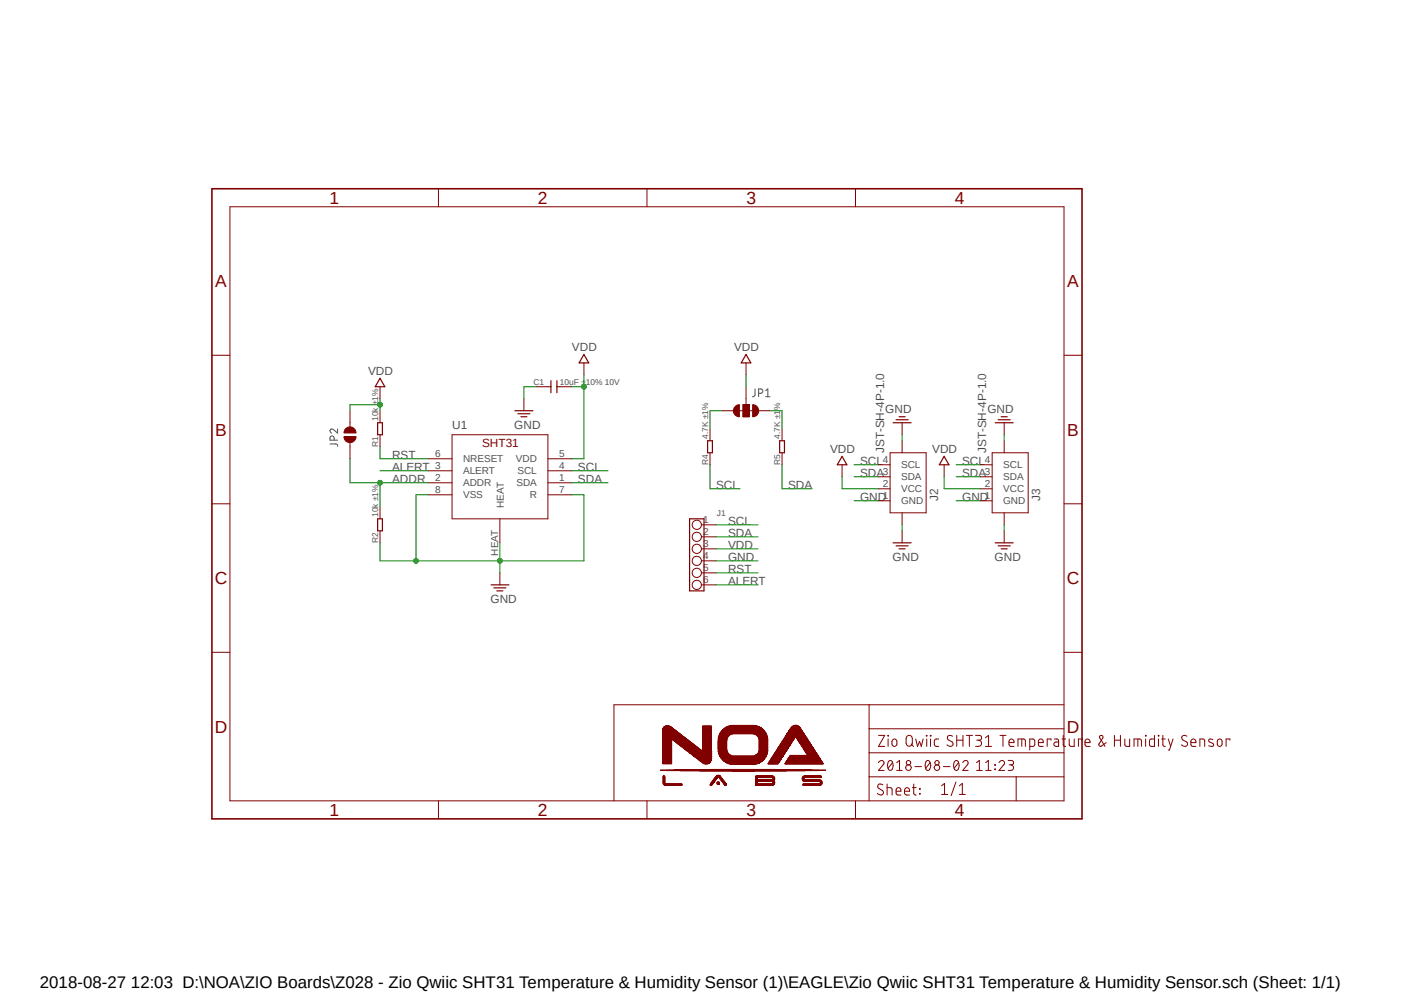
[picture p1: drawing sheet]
<svg xmlns="http://www.w3.org/2000/svg" width="297mm" height="210mm" viewBox="0 0 297 210" stroke-linecap="round" stroke-linejoin="round" font-family="sans-serif">
<defs><g id="words">
<g font-size="3.7" fill="#800000">
<text x="69.7" y="43.1">1</text>
<text x="113.8" y="43.1">2</text>
<text x="157.9" y="43.1">3</text>
<text x="202" y="43.1">4</text>
<text x="45.5" y="60.7">A</text>
<text x="225.8" y="60.7">A</text>
<text x="45.5" y="92.2">B</text>
<text x="225.8" y="92.2">B</text>
<text x="45.4" y="123.6">C</text>
<text x="225.7" y="123.6">C</text>
<text x="45.4" y="155">D</text>
<text x="225.7" y="155">D</text>
<text x="69.7" y="172.6">1</text>
<text x="113.8" y="172.6">2</text>
<text x="157.9" y="172.6">3</text>
<text x="202" y="172.6">4</text>
</g>
<text font-size="3.6" x="8.4" y="208.9">2018-08-27 12:03 D:\NOA\ZIO Boards\Z028 - Zio Qwiic SHT31 Temperature &amp; Humidity Sensor (1)\EAGLE\Zio Qwiic SHT31 Temperature &amp; Humidity Sensor.sch (Sheet: 1/1)</text>
<g font-size="2.5" fill="#505050">
<text x="121" y="74.2">VDD</text>
<text x="155.3" y="74.2">VDD</text>
<text x="77.9" y="79.2">VDD</text>
<text x="187.3" y="87.4">GND</text>
<text x="208.9" y="87.4">GND</text>
<text x="95.6" y="90.7">U1</text>
<text x="108.8" y="90.7">GND</text>
<text x="175.6" y="95.8">VDD</text>
<text x="187" y="95.8" transform="rotate(-90 187 95.8)">JST-SH-4P-1.0</text>
<text x="197.2" y="95.8">VDD</text>
<text x="208.6" y="95.8" transform="rotate(-90 208.6 95.8)">JST-SH-4P-1.0</text>
<text x="82.9" y="97">RST</text>
<text x="82.9" y="99.6">ALERT</text>
<text x="122.3" y="99.6">SCL</text>
<text x="182" y="98.3">SCL</text>
<text x="182" y="100.8">SDA</text>
<text x="203.5" y="98.3">SCL</text>
<text x="203.5" y="100.8">SDA</text>
<text x="82.9" y="102.1">ADDR</text>
<text x="122.3" y="102.1">SDA</text>
<text x="151.5" y="103.4">SCL</text>
<text x="166.7" y="103.4">SDA</text>
<text x="182" y="105.9">GND</text>
<text x="198.5" y="105.9" transform="rotate(-90 198.5 105.9)">J2</text>
<text x="203.5" y="105.9">GND</text>
<text x="220.1" y="105.9" transform="rotate(-90 220.1 105.9)">J3</text>
<text x="154" y="111">SCL</text>
<text x="154" y="113.5">SDA</text>
<text x="154" y="116.1">VDD</text>
<text x="154" y="118.6">GND</text>
<text x="188.8" y="118.6">GND</text>
<text x="210.4" y="118.6">GND</text>
<text x="154" y="121.2">RST</text>
<text x="154" y="123.7">ALERT</text>
<text x="103.8" y="127.5">GND</text>
</g>
<text font-size="2.5" fill="#800000" x="102" y="94.5">SHT31</text>
<g font-size="2.1" fill="#505050">
<text x="92.1" y="101.8">2</text>
<text x="92.1" y="99.2">3</text>
<text x="92.1" y="96.7">6</text>
<text x="98" y="100.3">ALERT</text>
<text x="98" y="97.8">NRESET</text>
<text x="109.1" y="97.8">VDD</text>
<text x="109.5" y="100.3">SCL</text>
<text x="118.3" y="101.8">1</text>
<text x="118.3" y="99.2">4</text>
<text x="118.3" y="96.7">5</text>
<text x="186.7" y="100.5">3</text>
<text x="186.7" y="98">4</text>
<text x="190.6" y="101.6">SDA</text>
<text x="190.6" y="99.1">SCL</text>
<text x="208.3" y="100.5">3</text>
<text x="208.3" y="98">4</text>
<text x="212.2" y="101.6">SDA</text>
<text x="212.2" y="99.1">SCL</text>
<text x="92.1" y="104.3">8</text>
<text x="98" y="102.9">ADDR</text>
<text x="98" y="105.4">VSS</text>
<text x="106.6" y="107.4" transform="rotate(-90 106.6 107.4)">HEAT</text>
<text x="109.3" y="102.9">SDA</text>
<text x="112.1" y="105.4">R</text>
<text x="118.3" y="104.3">7</text>
<text x="186.7" y="105.6">1</text>
<text x="186.7" y="103">2</text>
<text x="190.6" y="106.7">GND</text>
<text x="190.6" y="104.1">VCC</text>
<text x="208.3" y="105.6">1</text>
<text x="208.3" y="103">2</text>
<text x="212.2" y="106.7">GND</text>
<text x="212.2" y="104.1">VCC</text>
<text x="148.7" y="110.7">1</text>
<text x="148.7" y="113.2">2</text>
<text x="105.4" y="117.5" transform="rotate(-90 105.4 117.5)">HEAT</text>
<text x="148.7" y="115.7">3</text>
<text x="148.7" y="118.2">4</text>
<text x="148.7" y="120.8">5</text>
<text x="148.7" y="123.3">6</text>
</g>
<g font-size="1.8" fill="#505050">
<text x="112.9" y="81.4">C1</text>
<text x="118.4" y="81.4">10uF ±10% 10V</text>
<text x="80" y="89" transform="rotate(-90 80 89)">10k ±1%</text>
<text x="80" y="94.6" transform="rotate(-90 80 94.6)">R1</text>
<text x="149.8" y="92.8" transform="rotate(-90 149.8 92.8)">4.7K ±1%</text>
<text x="165.1" y="92.8" transform="rotate(-90 165.1 92.8)">4.7K ±1%</text>
<text x="149.8" y="98.4" transform="rotate(-90 149.8 98.4)">R4</text>
<text x="165.1" y="98.4" transform="rotate(-90 165.1 98.4)">R5</text>
<text x="80" y="109.3" transform="rotate(-90 80 109.3)">10k ±1%</text>
<text x="151.6" y="109.2">J1</text>
<text x="80" y="114.9" transform="rotate(-90 80 114.9)">R2</text>
</g>
</g></defs>
<path d="M44.3 39.6l216.9 134.1M261.2 39.6l-216.9 134.1" fill="none" stroke="#fff" stroke-width=".21"/>
<path d="M69.8 93.9h1.2a.38 .38 0 0 1 .4 .5M70.7 93.1l-.1-.7a.43 .43 0 0 0-.5-.2 .43 .43 0 0 0-.3 .5v.4h1.6M71.4 90.7v.9l-.9-.8a.44 .44 0 0 0-.7 .2 .44 .44 0 0 0 .3 .6M159.7 82.3v1.2l-.2 .3-.3 .1M160.5 83.2h.5a.47 .47 0 0 0 .4-.5 .47 .47 0 0 0-.4-.4h-.5v1.6M162 83.9h.9M162 82.6l.4-.3v1.6" fill="none" stroke="#505050" stroke-width=".21"/>
<g fill="none" stroke="#800000" stroke-width=".21">
<path d="M92.8 39.9v3.8M136.9 39.9v3.8M181 39.9v3.8M48.6 43.7h176.5v125.7h-176.5zM44.8 75.1h3.8M225.1 75.1h3.8M44.8 106.6h3.8M225.1 106.6h3.8M44.8 138h3.8M225.1 138h3.8M183.9 149.1v20.3M183.9 159.2h41.2"/>
<path d="M183.9 154.1h41.2M185.8 155.5h1.4l-1.4 2.4h1.4M187.8 155.5l.2 .2zM187.9 156.3v1.6M188.9 156.4a.5 .5 0 0 1 .5-.1 .5 .5 0 0 1 .3 .5v.6a.53 .53 0 0 1-.5 .5 .53 .53 0 0 1-.5-.5v-.6zM191.9 155.7a.65 .65 0 0 1 .7-.1 .65 .65 0 0 1 .4 .6v1a.66 .66 0 0 1-.7 .6 .66 .66 0 0 1-.6-.6v-1zM192.7 157.4l.6 .5M193.7 156.3l.4 1.6 .4-1.1 .4 1.1 .4-1.6M196 155.5l.1 .2zM196 156.3v1.6M196.8 155.5l.1 .2zM196.8 156.3v1.6"/>
<path d="M198.6 156.3h-.7l-.2 .4v.8l.2 .3 .7 .1M201.5 155.7l-.3-.1a.54 .54 0 0 0-.7 .2 .54 .54 0 0 0 .2 .7l.7 .4a.59 .59 0 0 1 0 .9 .59 .59 0 0 1-.9-.1l-.2-.2M202.4 155.5v2.4M202.4 156.5h1.3M203.7 155.5v2.4M204.4 155.5h1.3M205.1 155.5v2.4M206.4 155.5h.7a.51 .51 0 0 1 .6 .5 .51 .51 0 0 1-.6 .5h-.5M207 156.5a.66 .66 0 0 1 .7 .7 .66 .66 0 0 1-.7 .7h-.6M208.4 157.9h1.4M208.4 156l.7-.5v2.4M211.5 155.5h1.3"/>
<path d="M212.2 155.5v2.4M213.4 157.1h1.1a.55 .55 0 0 0-.4-.8 .55 .55 0 0 0-.7 .5v.7l.3 .3 .8 .1M215.3 157.9v-1.6h1.4l.2 .4v1.2M216.2 156.3v1.6M217.8 157.9l.9-.1 .1-.2 .1-.9-.2-.4h-.9v2.3M219.7 157.1h1a.54 .54 0 0 0-.4-.8 .54 .54 0 0 0-.6 .5v.7l.1 .3 .9 .1M222.3 156.5v-.2h-.8v1.6M223.1 156.3h.7l.1 .4v1.2h-.5a.47 .47 0 0 1-.5-.5 .47 .47 0 0 1 .5-.5h.5M224.7 156.3h.7M224.9 155.5v2a.38 .38 0 0 0 .5 .4M225.1 149.1h-95.2v20.3M226.2 156.3v1.2l.4 .4h.6v-1.6"/>
<path d="M228.9 156.5v-.2h-.8v1.6M229.5 157.1h1.1a.55 .55 0 0 0-.4-.8 .55 .55 0 0 0-.7 .5l.1 .8 .3 .3h.7M234 157.1l-1 .7-.5-.2v-.2l.8-1.3a.37 .37 0 0 0-.3-.6 .37 .37 0 0 0-.3 .6l1.1 1.8M235.8 156.5h1.2M235.8 155.5v2.4M237 155.5v2.4M238 156.3v1.2l.1 .3 .2 .1h.7v-1.6M239.9 157.9v-1.6h1.4l.2 .4v1.2M240.7 156.3v1.6M242.3 155.5l.1 .2zM242.4 156.3v1.6M244.2 155.5v2.4l-.8-.1-.2-.3v-1l.3-.2h.7"/>
<path d="M245 155.5l.2 .2zM245.1 156.3v1.6M245.7 156.3h.8M246 155.5v2a.38 .38 0 0 0 .5 .4M247.1 156.3l.5 1.6M248.2 156.3l-.8 2.3h-.3M251.1 155.7a.59 .59 0 0 0-.9-.1 .59 .59 0 0 0 0 .9l.8 .4a.58 .58 0 0 1 0 .9 .58 .58 0 0 1-.9-.1l-.2-.2M251.9 157.1h1.1a.55 .55 0 0 0-.4-.8 .55 .55 0 0 0-.7 .5l.1 .8 .3 .3h.7M253.8 157.9v-1.6h.9l.1 .2v1.4M256.6 156.4a.53 .53 0 0 0-.9 .3v.1l1 .5v.4a.8 .8 0 0 1-1 0M257.7 156.4a.5 .5 0 0 1 .5-.1 .5 .5 0 0 1 .3 .5v.6a.51 .51 0 0 1-.5 .5 .51 .51 0 0 1-.5-.5zM260.2 156.5v-.2h-.8v1.6"/>
<path d="M92.8 169.4v3.8M136.9 169.4v3.8M181 169.4v3.8M183.9 164.3h41.2M185.8 161.3a.6 .6 0 0 1 .7-.5 .6 .6 0 0 1 .5 .6l-1.2 1.5h1.2M186.8 166l-.6-.2a.5 .5 0 0 0-.5 .4 .5 .5 0 0 0 .2 .6l.7 .4a.57 .57 0 0 1 .1 .8 .57 .57 0 0 1-.9 0l-.2-.2M187.7 166.6h.6l.4 .2v1.3M187.7 165.8v2.3M188 161a.4 .4 0 0 1 .4-.2 .4 .4 0 0 1 .4 .3 1.48 1.48 0 0 1-.3 1.8h-.2a1.28 1.28 0 0 1-.3-1.9zM188.8 161.3l-.9 1.2M189.6 167.3h1a.54 .54 0 0 0-.4-.7 .54 .54 0 0 0-.6 .5v.8l.3 .2h.7M189.7 162.9h1.1"/>
<path d="M189.7 161.3l.6-.5v2.1M191.3 167.3h1.1a.55 .55 0 0 0-.4-.7 .55 .55 0 0 0-.7 .5v.6l.3 .4h.8M193 166.6h.8M193.3 165.8v2.1l.5 .2M193.5 162.1h1.4M194.5 166.8l.1 .1zM194.5 167.8l.1 .1zM196 161a.41 .41 0 0 1 .4-.2 .41 .41 0 0 1 .3 .3 1.26 1.26 0 0 1-.4 1.8h-.2a1.47 1.47 0 0 1-.1-1.9zM196.8 161.3l-1 1.2M199.2 166.2l.6-.5v2.3M199.2 168h1.3M199.6 162.1h1.4"/>
<path d="M201.9 161.1l.1-.1a.4 .4 0 0 1 .4-.2 .4 .4 0 0 1 .3 .3 1.48 1.48 0 0 1-.2 1.8h-.4a1.48 1.48 0 0 1-.2-1.8zM202.2 165.4l-1 2.9M202.8 161.3l-1 1.2M202.9 168h1.3M202.9 166.2l.7-.5v2.3M203.7 161.3a.57 .57 0 0 1 .8-.5 .57 .57 0 0 1 .1 1l-.9 1.1h1.1M206.6 162.9h1.2M206.6 161.3l.6-.5v2.1M208.5 162.9h1.2M208.5 161.3l.6-.5v2.1M210.4 161.7l.2 .1zM210.4 162.6l.2 .2z"/>
<path d="M211.3 161.3a.58 .58 0 0 1 .8-.4 .58 .58 0 0 1 .2 .9l-1 1.1h1.2M213.3 160.8h.7a.47 .47 0 0 1 .4 .5 .47 .47 0 0 1-.4 .5h-.5M213.8 161.8a.59 .59 0 0 1 .6 .5 .59 .59 0 0 1-.6 .6h-.5M215 164.3v5.1"/>
<circle cx="192.2" cy="161.3" r=".47"/>
<circle cx="192.2" cy="162.4" r=".59"/>
<circle cx="198.2" cy="161.3" r=".46"/>
<circle cx="198.2" cy="162.4" r=".58"/>
</g>
<path d="M44.8 39.9h184.1v133.3h-184.1z" fill="none" stroke="#800000" stroke-width=".34"/>
<path d="M150.4 166.1l.1 .1z" fill-rule="evenodd" fill="#800000"/>
<path d="M150.4 166.1l.1 .1z" fill="none" stroke="#800000" stroke-width=".21"/>
<path d="M153.4 166.1l.1 .1z" fill-rule="evenodd" fill="#800000"/>
<path d="M140.7 166l3.5 .1zM140.7 166.1h3.5M153.4 166.1l.1 .1z" fill="none" stroke="#800000" stroke-width=".21"/>
<path d="M150.3 166l.2 .1z" fill-rule="evenodd" fill="#800000"/>
<path d="M150.3 166l.2 .1z" fill="none" stroke="#800000" stroke-width=".21"/>
<path d="M153.3 166l.3 .1z" fill-rule="evenodd" fill="#800000"/>
<path d="M140.5 166l3.8 .1zM140.5 166h3.8M153.3 166l.3 .1zM159.9 166l3.6 .1zM159.9 166.1h3.6M169.9 166l3.6 .1zM169.9 166.1h3.6" fill="none" stroke="#800000" stroke-width=".21"/>
<path d="M150.2 166l.4 .1z" fill-rule="evenodd" fill="#800000"/>
<path d="M150.2 166l.4 .1z" fill="none" stroke="#800000" stroke-width=".21"/>
<path d="M153.3 166l.3 .1z" fill-rule="evenodd" fill="#800000"/>
<path d="M140.5 165.9l3.8 .1zM140.5 166h3.8M153.3 166l.3 .1zM159.9 166l3.7 .1zM159.9 166h3.7M169.9 166l3.7 .1zM169.9 166h3.7" fill="none" stroke="#800000" stroke-width=".21"/>
<path d="M150.2 165.9l.4 .1z" fill-rule="evenodd" fill="#800000"/>
<path d="M150.2 165.9l.4 .1z" fill="none" stroke="#800000" stroke-width=".21"/>
<path d="M153.3 165.9l.4 .1z" fill-rule="evenodd" fill="#800000"/>
<path d="M140.5 165.9l3.8 .1zM140.5 165.9h3.8M153.3 165.9l.4 .1zM159.9 165.9l3.8 .1zM159.9 166h3.8M169.9 165.9l3.8 .1zM169.9 166h3.8" fill="none" stroke="#800000" stroke-width=".21"/>
<path d="M150.2 165.9l.5 .1z" fill-rule="evenodd" fill="#800000"/>
<path d="M150.2 165.9l.5 .1z" fill="none" stroke="#800000" stroke-width=".21"/>
<path d="M153.2 165.9l.5 .1z" fill-rule="evenodd" fill="#800000"/>
<path d="M140.4 165.9h3.9zM140.4 165.9h3.9M153.2 165.9l.5 .1zM159.9 165.9l3.8 .1zM159.9 165.9h3.8M169.8 165.9l3.9 .1zM169.8 165.9h3.9" fill="none" stroke="#800000" stroke-width=".21"/>
<path d="M150.2 165.9h.5z" fill-rule="evenodd" fill="#800000"/>
<path d="M150.2 165.9h.5z" fill="none" stroke="#800000" stroke-width=".21"/>
<path d="M153.2 165.9h.5z" fill-rule="evenodd" fill="#800000"/>
<path d="M140.4 165.8l3.9 .1zM140.4 165.9h3.9M153.2 165.9h.5zM159.9 165.9h3.8zM159.9 165.9h3.8M169.9 165.9h3.9zM169.9 165.9h3.9" fill="none" stroke="#800000" stroke-width=".21"/>
<path d="M150.3 165.8l.4 .1z" fill-rule="evenodd" fill="#800000"/>
<path d="M150.3 165.8l.4 .1z" fill="none" stroke="#800000" stroke-width=".21"/>
<path d="M151.8 165.8l.3 .1z" fill-rule="evenodd" fill="#800000"/>
<path d="M151.8 165.8l.3 .1z" fill="none" stroke="#800000" stroke-width=".21"/>
<path d="M153.2 165.8l.4 .1z" fill-rule="evenodd" fill="#800000"/>
<path d="M140.3 165.8l3.9 .1zM140.3 165.8h3.9M153.2 165.8l.4 .1zM159.9 165.8l3.9 .1zM159.9 165.9h3.9M169.8 165.8l4 .1zM169.8 165.9h4" fill="none" stroke="#800000" stroke-width=".21"/>
<path d="M150.3 165.8l.4 .1z" fill-rule="evenodd" fill="#800000"/>
<path d="M150.3 165.8l.4 .1z" fill="none" stroke="#800000" stroke-width=".21"/>
<path d="M151.7 165.8l.4 .1z" fill-rule="evenodd" fill="#800000"/>
<path d="M151.7 165.8l.4 .1z" fill="none" stroke="#800000" stroke-width=".21"/>
<path d="M153.1 165.8l.5 .1z" fill-rule="evenodd" fill="#800000"/>
<path d="M153.1 165.8l.5 .1zM159.9 165.8l3.9 .1zM159.9 165.8h3.9M169.9 165.8l3.9 .1zM169.9 165.8h3.9" fill="none" stroke="#800000" stroke-width=".21"/>
<path d="M140.3 165.7l.5 .1z" fill-rule="evenodd" fill="#800000"/>
<path d="M140.3 165.7l.5 .1z" fill="none" stroke="#800000" stroke-width=".21"/>
<path d="M150.3 165.7l.5 .1z" fill-rule="evenodd" fill="#800000"/>
<path d="M150.3 165.7l.5 .1z" fill="none" stroke="#800000" stroke-width=".21"/>
<path d="M151.8 165.7l.4 .1z" fill-rule="evenodd" fill="#800000"/>
<path d="M151.8 165.7l.4 .1z" fill="none" stroke="#800000" stroke-width=".21"/>
<path d="M153.2 165.7l.4 .1z" fill-rule="evenodd" fill="#800000"/>
<path d="M153.2 165.7l.4 .1z" fill="none" stroke="#800000" stroke-width=".21"/>
<path d="M159.9 165.7l.3 .1z" fill-rule="evenodd" fill="#800000"/>
<path d="M159.9 165.7l.3 .1z" fill="none" stroke="#800000" stroke-width=".21"/>
<path d="M163.3 165.7l.5 .1z" fill-rule="evenodd" fill="#800000"/>
<path d="M163.3 165.7l.5 .1z" fill="none" stroke="#800000" stroke-width=".21"/>
<path d="M173.4 165.7l.5 .1z" fill-rule="evenodd" fill="#800000"/>
<path d="M173.4 165.7l.5 .1z" fill="none" stroke="#800000" stroke-width=".21"/>
<path d="M140.3 165.7l.4 .1z" fill-rule="evenodd" fill="#800000"/>
<path d="M140.3 165.7l.4 .1z" fill="none" stroke="#800000" stroke-width=".21"/>
<path d="M150.4 165.7l.4 .1z" fill-rule="evenodd" fill="#800000"/>
<path d="M150.4 165.7l.4 .1z" fill="none" stroke="#800000" stroke-width=".21"/>
<path d="M151.7 165.7l.5 .1z" fill-rule="evenodd" fill="#800000"/>
<path d="M151.7 165.7l.5 .1z" fill="none" stroke="#800000" stroke-width=".21"/>
<path d="M153.1 165.7l.4 .1z" fill-rule="evenodd" fill="#800000"/>
<path d="M153.1 165.7l.4 .1z" fill="none" stroke="#800000" stroke-width=".21"/>
<path d="M159.9 165.7l.3 .1z" fill-rule="evenodd" fill="#800000"/>
<path d="M159.9 165.7l.3 .1z" fill="none" stroke="#800000" stroke-width=".21"/>
<path d="M163.4 165.7l.4 .1z" fill-rule="evenodd" fill="#800000"/>
<path d="M163.4 165.7l.4 .1z" fill="none" stroke="#800000" stroke-width=".21"/>
<path d="M173.4 165.7l.5 .1z" fill-rule="evenodd" fill="#800000"/>
<path d="M173.4 165.7l.5 .1z" fill="none" stroke="#800000" stroke-width=".21"/>
<path d="M140.3 165.7h.4z" fill-rule="evenodd" fill="#800000"/>
<path d="M140.3 165.7h.4z" fill="none" stroke="#800000" stroke-width=".21"/>
<path d="M150.4 165.7h.4z" fill-rule="evenodd" fill="#800000"/>
<path d="M150.4 165.7h.4z" fill="none" stroke="#800000" stroke-width=".21"/>
<path d="M151.7 165.7h.5z" fill-rule="evenodd" fill="#800000"/>
<path d="M151.7 165.7h.5z" fill="none" stroke="#800000" stroke-width=".21"/>
<path d="M153 165.7h.5z" fill-rule="evenodd" fill="#800000"/>
<path d="M153 165.7h.5z" fill="none" stroke="#800000" stroke-width=".21"/>
<path d="M159.9 165.7h.3z" fill-rule="evenodd" fill="#800000"/>
<path d="M159.9 165.7h.3z" fill="none" stroke="#800000" stroke-width=".21"/>
<path d="M163.4 165.7h.5z" fill-rule="evenodd" fill="#800000"/>
<path d="M163.4 165.7h.5z" fill="none" stroke="#800000" stroke-width=".21"/>
<path d="M173.5 165.7h.4z" fill-rule="evenodd" fill="#800000"/>
<path d="M173.5 165.7h.4z" fill="none" stroke="#800000" stroke-width=".21"/>
<path d="M140.3 165.6l.3 .1z" fill-rule="evenodd" fill="#800000"/>
<path d="M140.3 165.6l.3 .1z" fill="none" stroke="#800000" stroke-width=".21"/>
<path d="M150.5 165.6l.4 .1z" fill-rule="evenodd" fill="#800000"/>
<path d="M150.5 165.6l.4 .1z" fill="none" stroke="#800000" stroke-width=".21"/>
<path d="M151.7 165.6l.5 .1z" fill-rule="evenodd" fill="#800000"/>
<path d="M151.7 165.6l.5 .1z" fill="none" stroke="#800000" stroke-width=".21"/>
<path d="M153 165.6l.5 .1z" fill-rule="evenodd" fill="#800000"/>
<path d="M153 165.6l.5 .1z" fill="none" stroke="#800000" stroke-width=".21"/>
<path d="M159.9 165.6l.3 .1z" fill-rule="evenodd" fill="#800000"/>
<path d="M159.9 165.6l.3 .1z" fill="none" stroke="#800000" stroke-width=".21"/>
<path d="M163.5 165.6l.4 .1z" fill-rule="evenodd" fill="#800000"/>
<path d="M163.5 165.6l.4 .1z" fill="none" stroke="#800000" stroke-width=".21"/>
<path d="M173.5 165.6l.4 .1z" fill-rule="evenodd" fill="#800000"/>
<path d="M173.5 165.6l.4 .1z" fill="none" stroke="#800000" stroke-width=".21"/>
<path d="M140.3 165.5l.3 .1z" fill-rule="evenodd" fill="#800000"/>
<path d="M140.3 165.5l.3 .1z" fill="none" stroke="#800000" stroke-width=".21"/>
<path d="M150.4 165.5l.5 .1z" fill-rule="evenodd" fill="#800000"/>
<path d="M150.4 165.5l.5 .1z" fill="none" stroke="#800000" stroke-width=".21"/>
<path d="M151.7 165.5l.5 .1z" fill-rule="evenodd" fill="#800000"/>
<path d="M151.7 165.5l.5 .1z" fill="none" stroke="#800000" stroke-width=".21"/>
<path d="M153 165.5l.4 .1z" fill-rule="evenodd" fill="#800000"/>
<path d="M153 165.5l.4 .1z" fill="none" stroke="#800000" stroke-width=".21"/>
<path d="M159.9 165.5l.3 .1z" fill-rule="evenodd" fill="#800000"/>
<path d="M159.9 165.5l.3 .1z" fill="none" stroke="#800000" stroke-width=".21"/>
<path d="M163.5 165.5l.4 .1z" fill-rule="evenodd" fill="#800000"/>
<path d="M163.5 165.5l.4 .1z" fill="none" stroke="#800000" stroke-width=".21"/>
<path d="M173.6 165.5l.3 .1z" fill-rule="evenodd" fill="#800000"/>
<path d="M173.6 165.5l.3 .1z" fill="none" stroke="#800000" stroke-width=".21"/>
<path d="M140.3 165.5l.3 .1z" fill-rule="evenodd" fill="#800000"/>
<path d="M140.3 165.5l.3 .1z" fill="none" stroke="#800000" stroke-width=".21"/>
<path d="M150.5 165.5l.5 .1z" fill-rule="evenodd" fill="#800000"/>
<path d="M150.5 165.5l.5 .1z" fill="none" stroke="#800000" stroke-width=".21"/>
<path d="M151.7 165.5l.5 .1z" fill-rule="evenodd" fill="#800000"/>
<path d="M151.7 165.5l.5 .1z" fill="none" stroke="#800000" stroke-width=".21"/>
<path d="M153 165.5l.4 .1z" fill-rule="evenodd" fill="#800000"/>
<path d="M153 165.5l.4 .1z" fill="none" stroke="#800000" stroke-width=".21"/>
<path d="M159.9 165.5l.3 .1z" fill-rule="evenodd" fill="#800000"/>
<path d="M159.9 165.5l.3 .1z" fill="none" stroke="#800000" stroke-width=".21"/>
<path d="M163.5 165.5l.4 .1z" fill-rule="evenodd" fill="#800000"/>
<path d="M163.5 165.5l.4 .1z" fill="none" stroke="#800000" stroke-width=".21"/>
<path d="M173.6 165.5l.3 .1z" fill-rule="evenodd" fill="#800000"/>
<path d="M173.6 165.5l.3 .1z" fill="none" stroke="#800000" stroke-width=".21"/>
<path d="M140.3 165.4l.3 .1z" fill-rule="evenodd" fill="#800000"/>
<path d="M140.3 165.4l.3 .1z" fill="none" stroke="#800000" stroke-width=".21"/>
<path d="M150.5 165.4l.5 .1z" fill-rule="evenodd" fill="#800000"/>
<path d="M150.5 165.4l.5 .1z" fill="none" stroke="#800000" stroke-width=".21"/>
<path d="M151.7 165.4l.4 .1z" fill-rule="evenodd" fill="#800000"/>
<path d="M151.7 165.4l.4 .1z" fill="none" stroke="#800000" stroke-width=".21"/>
<path d="M152.9 165.4l.5 .1z" fill-rule="evenodd" fill="#800000"/>
<path d="M152.9 165.4l.5 .1z" fill="none" stroke="#800000" stroke-width=".21"/>
<path d="M159.9 165.4l.3 .1z" fill-rule="evenodd" fill="#800000"/>
<path d="M159.9 165.4l.3 .1z" fill="none" stroke="#800000" stroke-width=".21"/>
<path d="M163.5 165.4l.4 .1z" fill-rule="evenodd" fill="#800000"/>
<path d="M163.5 165.4l.4 .1z" fill="none" stroke="#800000" stroke-width=".21"/>
<path d="M173.6 165.4l.3 .1z" fill-rule="evenodd" fill="#800000"/>
<path d="M173.6 165.4l.3 .1z" fill="none" stroke="#800000" stroke-width=".21"/>
<path d="M140.3 165.4l.3 .1z" fill-rule="evenodd" fill="#800000"/>
<path d="M140.3 165.4l.3 .1z" fill="none" stroke="#800000" stroke-width=".21"/>
<path d="M150.6 165.4l.4 .1z" fill-rule="evenodd" fill="#800000"/>
<path d="M150.6 165.4l.4 .1z" fill="none" stroke="#800000" stroke-width=".21"/>
<path d="M151.8 165.4l.3 .1z" fill-rule="evenodd" fill="#800000"/>
<path d="M151.8 165.4l.3 .1z" fill="none" stroke="#800000" stroke-width=".21"/>
<path d="M152.9 165.4l.5 .1z" fill-rule="evenodd" fill="#800000"/>
<path d="M152.9 165.4l.5 .1z" fill="none" stroke="#800000" stroke-width=".21"/>
<path d="M159.9 165.4l.3 .1z" fill-rule="evenodd" fill="#800000"/>
<path d="M159.9 165.4l.3 .1z" fill="none" stroke="#800000" stroke-width=".21"/>
<path d="M163.5 165.4l.4 .1z" fill-rule="evenodd" fill="#800000"/>
<path d="M163.5 165.4l.4 .1z" fill="none" stroke="#800000" stroke-width=".21"/>
<path d="M173.5 165.4l.4 .1z" fill-rule="evenodd" fill="#800000"/>
<path d="M173.5 165.4l.4 .1z" fill="none" stroke="#800000" stroke-width=".21"/>
<path d="M140.3 165.4h.3z" fill-rule="evenodd" fill="#800000"/>
<path d="M140.3 165.4h.3z" fill="none" stroke="#800000" stroke-width=".21"/>
<path d="M150.6 165.4h.5z" fill-rule="evenodd" fill="#800000"/>
<path d="M150.6 165.4h.5z" fill="none" stroke="#800000" stroke-width=".21"/>
<path d="M151.8 165.4h.2z" fill-rule="evenodd" fill="#800000"/>
<path d="M151.8 165.4h.2z" fill="none" stroke="#800000" stroke-width=".21"/>
<path d="M152.9 165.4h.4z" fill-rule="evenodd" fill="#800000"/>
<path d="M152.9 165.4h.4z" fill="none" stroke="#800000" stroke-width=".21"/>
<path d="M159.9 165.4h.3z" fill-rule="evenodd" fill="#800000"/>
<path d="M159.9 165.4h.3z" fill="none" stroke="#800000" stroke-width=".21"/>
<path d="M163.5 165.4h.4z" fill-rule="evenodd" fill="#800000"/>
<path d="M163.5 165.4h.4z" fill="none" stroke="#800000" stroke-width=".21"/>
<path d="M173.5 165.4h.4z" fill-rule="evenodd" fill="#800000"/>
<path d="M173.5 165.4h.4z" fill="none" stroke="#800000" stroke-width=".21"/>
<path d="M140.3 165.3l.3 .1z" fill-rule="evenodd" fill="#800000"/>
<path d="M140.3 165.3l.3 .1z" fill="none" stroke="#800000" stroke-width=".21"/>
<path d="M150.6 165.3l.5 .1z" fill-rule="evenodd" fill="#800000"/>
<path d="M150.6 165.3l.5 .1z" fill="none" stroke="#800000" stroke-width=".21"/>
<path d="M152.8 165.3l.4 .1z" fill-rule="evenodd" fill="#800000"/>
<path d="M152.8 165.3l.4 .1z" fill="none" stroke="#800000" stroke-width=".21"/>
<path d="M159.9 165.3l.3 .1z" fill-rule="evenodd" fill="#800000"/>
<path d="M159.9 165.3l.3 .1z" fill="none" stroke="#800000" stroke-width=".21"/>
<path d="M163.4 165.3l.5 .1z" fill-rule="evenodd" fill="#800000"/>
<path d="M163.4 165.3l.5 .1z" fill="none" stroke="#800000" stroke-width=".21"/>
<path d="M173.5 165.3l.4 .1z" fill-rule="evenodd" fill="#800000"/>
<path d="M173.5 165.3l.4 .1z" fill="none" stroke="#800000" stroke-width=".21"/>
<path d="M140.3 165.3l.3 .1z" fill-rule="evenodd" fill="#800000"/>
<path d="M140.3 165.3l.3 .1z" fill="none" stroke="#800000" stroke-width=".21"/>
<path d="M150.7 165.3l.4 .1z" fill-rule="evenodd" fill="#800000"/>
<path d="M150.7 165.3l.4 .1z" fill="none" stroke="#800000" stroke-width=".21"/>
<path d="M152.8 165.3l.4 .1z" fill-rule="evenodd" fill="#800000"/>
<path d="M152.8 165.3l.4 .1z" fill="none" stroke="#800000" stroke-width=".21"/>
<path d="M159.9 165.3l.3 .1z" fill-rule="evenodd" fill="#800000"/>
<path d="M159.9 165.3l.3 .1z" fill="none" stroke="#800000" stroke-width=".21"/>
<path d="M163.4 165.3l.4 .1z" fill-rule="evenodd" fill="#800000"/>
<path d="M163.4 165.3l.4 .1z" fill="none" stroke="#800000" stroke-width=".21"/>
<path d="M173.4 165.3l.5 .1z" fill-rule="evenodd" fill="#800000"/>
<path d="M173.4 165.3l.5 .1z" fill="none" stroke="#800000" stroke-width=".21"/>
<path d="M140.3 165.2l.3 .1z" fill-rule="evenodd" fill="#800000"/>
<path d="M140.3 165.2l.3 .1z" fill="none" stroke="#800000" stroke-width=".21"/>
<path d="M150.7 165.2l.4 .1z" fill-rule="evenodd" fill="#800000"/>
<path d="M150.7 165.2l.4 .1z" fill="none" stroke="#800000" stroke-width=".21"/>
<path d="M152.7 165.2l.5 .1z" fill-rule="evenodd" fill="#800000"/>
<path d="M152.7 165.2l.5 .1z" fill="none" stroke="#800000" stroke-width=".21"/>
<path d="M159.9 165.2l.3 .1z" fill-rule="evenodd" fill="#800000"/>
<path d="M159.9 165.2l.3 .1z" fill="none" stroke="#800000" stroke-width=".21"/>
<path d="M163.3 165.2l.5 .1z" fill-rule="evenodd" fill="#800000"/>
<path d="M163.3 165.2l.5 .1z" fill="none" stroke="#800000" stroke-width=".21"/>
<path d="M173.4 165.2l.5 .1z" fill-rule="evenodd" fill="#800000"/>
<path d="M173.4 165.2l.5 .1z" fill="none" stroke="#800000" stroke-width=".21"/>
<path d="M140.3 165.2l.3 .1z" fill-rule="evenodd" fill="#800000"/>
<path d="M140.3 165.2l.3 .1z" fill="none" stroke="#800000" stroke-width=".21"/>
<path d="M150.7 165.2l.5 .1z" fill-rule="evenodd" fill="#800000"/>
<path d="M150.7 165.2l.5 .1z" fill="none" stroke="#800000" stroke-width=".21"/>
<path d="M152.7 165.2l.5 .1z" fill-rule="evenodd" fill="#800000"/>
<path d="M152.7 165.2l.5 .1zM159.9 165.2l3.9 .1zM159.9 165.2h3.9M170 165.2l3.8 .1zM170 165.2h3.8" fill="none" stroke="#800000" stroke-width=".21"/>
<path d="M140.3 165.1l.3 .1z" fill-rule="evenodd" fill="#800000"/>
<path d="M140.3 165.1l.3 .1z" fill="none" stroke="#800000" stroke-width=".21"/>
<path d="M150.7 165.1l.6 .1z" fill-rule="evenodd" fill="#800000"/>
<path d="M150.7 165.1l.6 .1z" fill="none" stroke="#800000" stroke-width=".21"/>
<path d="M152.7 165.1l.4 .1z" fill-rule="evenodd" fill="#800000"/>
<path d="M152.7 165.1l.4 .1zM159.9 165.1l3.9 .1zM159.9 165.2h3.9M170 165.1l3.8 .1zM170 165.2h3.8" fill="none" stroke="#800000" stroke-width=".21"/>
<path d="M140.3 165.1l.3 .1z" fill-rule="evenodd" fill="#800000"/>
<path d="M140.3 165.1l.3 .1z" fill="none" stroke="#800000" stroke-width=".21"/>
<path d="M150.8 165.1l.4 .1z" fill-rule="evenodd" fill="#800000"/>
<path d="M150.8 165.1l.4 .1z" fill="none" stroke="#800000" stroke-width=".21"/>
<path d="M152.6 165.1l.5 .1z" fill-rule="evenodd" fill="#800000"/>
<path d="M152.6 165.1l.5 .1zM159.9 165.1l3.8 .1zM159.9 165.1h3.8M169.9 165.1l3.9 .1zM169.9 165.1h3.9" fill="none" stroke="#800000" stroke-width=".21"/>
<path d="M140.3 165.1h.3z" fill-rule="evenodd" fill="#800000"/>
<path d="M140.3 165.1h.3z" fill="none" stroke="#800000" stroke-width=".21"/>
<path d="M150.8 165.1h.5z" fill-rule="evenodd" fill="#800000"/>
<path d="M150.8 165.1h.5z" fill="none" stroke="#800000" stroke-width=".21"/>
<path d="M152.6 165.1h.5z" fill-rule="evenodd" fill="#800000"/>
<path d="M152.6 165.1h.5zM159.9 165.1h3.8zM159.9 165.1h3.8M169.8 165.1h3.9zM169.8 165.1h3.9" fill="none" stroke="#800000" stroke-width=".21"/>
<path d="M140.3 165l.3 .1z" fill-rule="evenodd" fill="#800000"/>
<path d="M140.3 165l.3 .1z" fill="none" stroke="#800000" stroke-width=".21"/>
<path d="M150.8 165l.5 .1z" fill-rule="evenodd" fill="#800000"/>
<path d="M150.8 165l.5 .1z" fill="none" stroke="#800000" stroke-width=".21"/>
<path d="M152.6 165l.4 .1z" fill-rule="evenodd" fill="#800000"/>
<path d="M152.6 165l.4 .1zM159.9 165l3.8 .1zM159.9 165.1h3.8M169.8 165l3.9 .1zM169.8 165.1h3.9" fill="none" stroke="#800000" stroke-width=".21"/>
<path d="M140.3 165l.3 .1z" fill-rule="evenodd" fill="#800000"/>
<path d="M140.3 165l.3 .1z" fill="none" stroke="#800000" stroke-width=".21"/>
<path d="M150.9 165l.5 .1z" fill-rule="evenodd" fill="#800000"/>
<path d="M150.9 165l.5 .1z" fill="none" stroke="#800000" stroke-width=".21"/>
<path d="M152.6 165l.4 .1z" fill-rule="evenodd" fill="#800000"/>
<path d="M152.6 165l.4 .1zM159.9 165l3.9 .1zM159.9 165h3.9M169.8 165l3.8 .1zM169.8 165h3.8" fill="none" stroke="#800000" stroke-width=".21"/>
<path d="M140.3 164.9l.3 .1z" fill-rule="evenodd" fill="#800000"/>
<path d="M140.3 164.9l.3 .1z" fill="none" stroke="#800000" stroke-width=".21"/>
<path d="M150.9 164.9l.4 .1z" fill-rule="evenodd" fill="#800000"/>
<path d="M150.9 164.9l.4 .1z" fill="none" stroke="#800000" stroke-width=".21"/>
<path d="M152.5 164.9l.5 .1z" fill-rule="evenodd" fill="#800000"/>
<path d="M152.5 164.9l.5 .1zM159.9 164.9l3.9 .1zM159.9 165h3.9M169.8 164.9l3.7 .1zM169.8 165h3.7" fill="none" stroke="#800000" stroke-width=".21"/>
<path d="M140.3 164.9l.3 .1z" fill-rule="evenodd" fill="#800000"/>
<path d="M140.3 164.9l.3 .1z" fill="none" stroke="#800000" stroke-width=".21"/>
<path d="M151 164.9l.4 .1z" fill-rule="evenodd" fill="#800000"/>
<path d="M151 164.9l.4 .1z" fill="none" stroke="#800000" stroke-width=".21"/>
<path d="M152.4 164.9l.6 .1z" fill-rule="evenodd" fill="#800000"/>
<path d="M152.4 164.9l.6 .1z" fill="none" stroke="#800000" stroke-width=".21"/>
<path d="M159.9 164.9l.3 .1z" fill-rule="evenodd" fill="#800000"/>
<path d="M159.9 164.9l.3 .1z" fill="none" stroke="#800000" stroke-width=".21"/>
<path d="M163.4 164.9l.4 .1z" fill-rule="evenodd" fill="#800000"/>
<path d="M163.4 164.9l.4 .1z" fill="none" stroke="#800000" stroke-width=".21"/>
<path d="M169.8 164.9l.4 .1z" fill-rule="evenodd" fill="#800000"/>
<path d="M169.8 164.9l.4 .1z" fill="none" stroke="#800000" stroke-width=".21"/>
<path d="M140.3 164.8l.3 .1z" fill-rule="evenodd" fill="#800000"/>
<path d="M140.3 164.8l.3 .1z" fill="none" stroke="#800000" stroke-width=".21"/>
<path d="M151 164.8l.5 .1z" fill-rule="evenodd" fill="#800000"/>
<path d="M151 164.8l.5 .1z" fill="none" stroke="#800000" stroke-width=".21"/>
<path d="M152.5 164.8l.4 .1z" fill-rule="evenodd" fill="#800000"/>
<path d="M152.5 164.8l.4 .1z" fill="none" stroke="#800000" stroke-width=".21"/>
<path d="M159.9 164.8l.3 .1z" fill-rule="evenodd" fill="#800000"/>
<path d="M159.9 164.8l.3 .1z" fill="none" stroke="#800000" stroke-width=".21"/>
<path d="M163.4 164.8l.5 .1z" fill-rule="evenodd" fill="#800000"/>
<path d="M163.4 164.8l.5 .1z" fill="none" stroke="#800000" stroke-width=".21"/>
<path d="M169.7 164.8l.4 .1z" fill-rule="evenodd" fill="#800000"/>
<path d="M169.7 164.8l.4 .1z" fill="none" stroke="#800000" stroke-width=".21"/>
<path d="M140.3 164.8h.3z" fill-rule="evenodd" fill="#800000"/>
<path d="M140.3 164.8h.3z" fill="none" stroke="#800000" stroke-width=".21"/>
<path d="M151 164.8h.5z" fill-rule="evenodd" fill="#800000"/>
<path d="M151 164.8h.5z" fill="none" stroke="#800000" stroke-width=".21"/>
<path d="M152.4 164.8h.5z" fill-rule="evenodd" fill="#800000"/>
<path d="M152.4 164.8h.5z" fill="none" stroke="#800000" stroke-width=".21"/>
<path d="M159.9 164.8h.3z" fill-rule="evenodd" fill="#800000"/>
<path d="M159.9 164.8h.3z" fill="none" stroke="#800000" stroke-width=".21"/>
<path d="M163.5 164.8h.4z" fill-rule="evenodd" fill="#800000"/>
<path d="M163.5 164.8h.4z" fill="none" stroke="#800000" stroke-width=".21"/>
<path d="M169.8 164.8h.3z" fill-rule="evenodd" fill="#800000"/>
<path d="M169.8 164.8h.3z" fill="none" stroke="#800000" stroke-width=".21"/>
<path d="M140.3 164.7l.3 .1z" fill-rule="evenodd" fill="#800000"/>
<path d="M140.3 164.7l.3 .1z" fill="none" stroke="#800000" stroke-width=".21"/>
<path d="M151.1 164.7l.4 .1z" fill-rule="evenodd" fill="#800000"/>
<path d="M151.1 164.7l.4 .1z" fill="none" stroke="#800000" stroke-width=".21"/>
<path d="M152.4 164.7l.5 .1z" fill-rule="evenodd" fill="#800000"/>
<path d="M152.4 164.7l.5 .1z" fill="none" stroke="#800000" stroke-width=".21"/>
<path d="M159.9 164.7l.3 .1z" fill-rule="evenodd" fill="#800000"/>
<path d="M159.9 164.7l.3 .1z" fill="none" stroke="#800000" stroke-width=".21"/>
<path d="M163.5 164.7l.4 .1z" fill-rule="evenodd" fill="#800000"/>
<path d="M163.5 164.7l.4 .1z" fill="none" stroke="#800000" stroke-width=".21"/>
<path d="M169.7 164.7l.4 .1z" fill-rule="evenodd" fill="#800000"/>
<path d="M169.7 164.7l.4 .1z" fill="none" stroke="#800000" stroke-width=".21"/>
<path d="M140.3 164.7l.3 .1z" fill-rule="evenodd" fill="#800000"/>
<path d="M140.3 164.7l.3 .1z" fill="none" stroke="#800000" stroke-width=".21"/>
<path d="M151.1 164.7l.5 .1z" fill-rule="evenodd" fill="#800000"/>
<path d="M151.1 164.7l.5 .1z" fill="none" stroke="#800000" stroke-width=".21"/>
<path d="M152.3 164.7l.5 .1z" fill-rule="evenodd" fill="#800000"/>
<path d="M152.3 164.7l.5 .1z" fill="none" stroke="#800000" stroke-width=".21"/>
<path d="M159.9 164.7l.3 .1z" fill-rule="evenodd" fill="#800000"/>
<path d="M159.9 164.7l.3 .1z" fill="none" stroke="#800000" stroke-width=".21"/>
<path d="M163.5 164.7l.4 .1z" fill-rule="evenodd" fill="#800000"/>
<path d="M163.5 164.7l.4 .1z" fill="none" stroke="#800000" stroke-width=".21"/>
<path d="M169.7 164.7l.4 .1z" fill-rule="evenodd" fill="#800000"/>
<path d="M169.7 164.7l.4 .1z" fill="none" stroke="#800000" stroke-width=".21"/>
<path d="M140.3 164.6l.3 .1z" fill-rule="evenodd" fill="#800000"/>
<path d="M140.3 164.6l.3 .1z" fill="none" stroke="#800000" stroke-width=".21"/>
<path d="M151.1 164.6l.5 .1z" fill-rule="evenodd" fill="#800000"/>
<path d="M151.1 164.6l.5 .1z" fill="none" stroke="#800000" stroke-width=".21"/>
<path d="M152.3 164.6l.4 .1z" fill-rule="evenodd" fill="#800000"/>
<path d="M152.3 164.6l.4 .1z" fill="none" stroke="#800000" stroke-width=".21"/>
<path d="M159.9 164.6l.3 .1z" fill-rule="evenodd" fill="#800000"/>
<path d="M159.9 164.6l.3 .1z" fill="none" stroke="#800000" stroke-width=".21"/>
<path d="M163.5 164.6l.4 .1z" fill-rule="evenodd" fill="#800000"/>
<path d="M163.5 164.6l.4 .1z" fill="none" stroke="#800000" stroke-width=".21"/>
<path d="M169.7 164.6l.4 .1z" fill-rule="evenodd" fill="#800000"/>
<path d="M169.7 164.6l.4 .1z" fill="none" stroke="#800000" stroke-width=".21"/>
<path d="M140.3 164.6l.3 .1z" fill-rule="evenodd" fill="#800000"/>
<path d="M140.3 164.6l.3 .1z" fill="none" stroke="#800000" stroke-width=".21"/>
<path d="M151.1 164.6l.5 .1z" fill-rule="evenodd" fill="#800000"/>
<path d="M151.1 164.6l.5 .1z" fill="none" stroke="#800000" stroke-width=".21"/>
<path d="M152.3 164.6l.4 .1z" fill-rule="evenodd" fill="#800000"/>
<path d="M152.3 164.6l.4 .1z" fill="none" stroke="#800000" stroke-width=".21"/>
<path d="M159.9 164.6l.3 .1z" fill-rule="evenodd" fill="#800000"/>
<path d="M159.9 164.6l.3 .1z" fill="none" stroke="#800000" stroke-width=".21"/>
<path d="M163.5 164.6l.4 .1z" fill-rule="evenodd" fill="#800000"/>
<path d="M163.5 164.6l.4 .1z" fill="none" stroke="#800000" stroke-width=".21"/>
<path d="M169.7 164.6l.4 .1z" fill-rule="evenodd" fill="#800000"/>
<path d="M169.7 164.6l.4 .1z" fill="none" stroke="#800000" stroke-width=".21"/>
<path d="M140.3 164.5l.3 .1z" fill-rule="evenodd" fill="#800000"/>
<path d="M140.3 164.5l.3 .1z" fill="none" stroke="#800000" stroke-width=".21"/>
<path d="M151.2 164.5l.4 .1z" fill-rule="evenodd" fill="#800000"/>
<path d="M151.2 164.5l.4 .1z" fill="none" stroke="#800000" stroke-width=".21"/>
<path d="M152.2 164.5l.5 .1z" fill-rule="evenodd" fill="#800000"/>
<path d="M152.2 164.5l.5 .1z" fill="none" stroke="#800000" stroke-width=".21"/>
<path d="M159.9 164.5l.3 .1z" fill-rule="evenodd" fill="#800000"/>
<path d="M159.9 164.5l.3 .1z" fill="none" stroke="#800000" stroke-width=".21"/>
<path d="M163.5 164.5l.4 .1z" fill-rule="evenodd" fill="#800000"/>
<path d="M163.5 164.5l.4 .1z" fill="none" stroke="#800000" stroke-width=".21"/>
<path d="M169.7 164.5l.4 .1z" fill-rule="evenodd" fill="#800000"/>
<path d="M169.7 164.5l.4 .1z" fill="none" stroke="#800000" stroke-width=".21"/>
<path d="M140.3 164.5l.3 .1z" fill-rule="evenodd" fill="#800000"/>
<path d="M140.3 164.5l.3 .1z" fill="none" stroke="#800000" stroke-width=".21"/>
<path d="M151.3 164.5l.4 .1z" fill-rule="evenodd" fill="#800000"/>
<path d="M151.3 164.5l.4 .1z" fill="none" stroke="#800000" stroke-width=".21"/>
<path d="M152.2 164.5l.5 .1z" fill-rule="evenodd" fill="#800000"/>
<path d="M152.2 164.5l.5 .1z" fill="none" stroke="#800000" stroke-width=".21"/>
<path d="M159.9 164.5l.3 .1z" fill-rule="evenodd" fill="#800000"/>
<path d="M159.9 164.5l.3 .1z" fill="none" stroke="#800000" stroke-width=".21"/>
<path d="M163.5 164.5l.4 .1z" fill-rule="evenodd" fill="#800000"/>
<path d="M163.5 164.5l.4 .1z" fill="none" stroke="#800000" stroke-width=".21"/>
<path d="M169.8 164.5l.3 .1z" fill-rule="evenodd" fill="#800000"/>
<path d="M169.8 164.5l.3 .1z" fill="none" stroke="#800000" stroke-width=".21"/>
<path d="M140.3 164.5h.3z" fill-rule="evenodd" fill="#800000"/>
<path d="M140.3 164.5h.3z" fill="none" stroke="#800000" stroke-width=".21"/>
<path d="M151.2 164.5h.5z" fill-rule="evenodd" fill="#800000"/>
<path d="M151.2 164.5h.5z" fill="none" stroke="#800000" stroke-width=".21"/>
<path d="M152.2 164.5h.4z" fill-rule="evenodd" fill="#800000"/>
<path d="M152.2 164.5h.4z" fill="none" stroke="#800000" stroke-width=".21"/>
<path d="M159.9 164.5h.3z" fill-rule="evenodd" fill="#800000"/>
<path d="M159.9 164.5h.3z" fill="none" stroke="#800000" stroke-width=".21"/>
<path d="M163.4 164.5h.5z" fill-rule="evenodd" fill="#800000"/>
<path d="M163.4 164.5h.5z" fill="none" stroke="#800000" stroke-width=".21"/>
<path d="M169.7 164.5h.4z" fill-rule="evenodd" fill="#800000"/>
<path d="M169.7 164.5h.4z" fill="none" stroke="#800000" stroke-width=".21"/>
<path d="M140.3 164.4l.3 .1z" fill-rule="evenodd" fill="#800000"/>
<path d="M140.3 164.4l.3 .1z" fill="none" stroke="#800000" stroke-width=".21"/>
<path d="M151.3 164.4l.5 .1z" fill-rule="evenodd" fill="#800000"/>
<path d="M151.3 164.4l.5 .1z" fill="none" stroke="#800000" stroke-width=".21"/>
<path d="M152.1 164.4l.5 .1z" fill-rule="evenodd" fill="#800000"/>
<path d="M152.1 164.4l.5 .1z" fill="none" stroke="#800000" stroke-width=".21"/>
<path d="M159.9 164.4l.3 .1z" fill-rule="evenodd" fill="#800000"/>
<path d="M159.9 164.4l.3 .1z" fill="none" stroke="#800000" stroke-width=".21"/>
<path d="M163.4 164.4l.4 .1z" fill-rule="evenodd" fill="#800000"/>
<path d="M163.4 164.4l.4 .1z" fill="none" stroke="#800000" stroke-width=".21"/>
<path d="M169.8 164.4l.4 .1z" fill-rule="evenodd" fill="#800000"/>
<path d="M169.8 164.4l.4 .1z" fill="none" stroke="#800000" stroke-width=".21"/>
<path d="M140.3 164.4l.3 .1z" fill-rule="evenodd" fill="#800000"/>
<path d="M140.3 164.4l.3 .1z" fill="none" stroke="#800000" stroke-width=".21"/>
<path d="M151.3 164.4l.5 .1z" fill-rule="evenodd" fill="#800000"/>
<path d="M151.3 164.4l.5 .1z" fill="none" stroke="#800000" stroke-width=".21"/>
<path d="M152.1 164.4l.5 .1z" fill-rule="evenodd" fill="#800000"/>
<path d="M152.1 164.4l.5 .1zM159.9 164.4l3.9 .1zM159.9 164.4h3.9M169.8 164.4l3.9 .1zM169.8 164.4h3.9" fill="none" stroke="#800000" stroke-width=".21"/>
<path d="M140.3 164.3l.3 .1z" fill-rule="evenodd" fill="#800000"/>
<path d="M140.3 164.3l.3 .1z" fill="none" stroke="#800000" stroke-width=".21"/>
<path d="M151.4 164.3l.5 .1z" fill-rule="evenodd" fill="#800000"/>
<path d="M151.4 164.3l.5 .1z" fill="none" stroke="#800000" stroke-width=".21"/>
<path d="M152 164.3l.5 .1z" fill-rule="evenodd" fill="#800000"/>
<path d="M152 164.3l.5 .1zM159.9 164.3l3.9 .1zM159.9 164.4h3.9M169.8 164.3l3.9 .1zM169.8 164.4h3.9" fill="none" stroke="#800000" stroke-width=".21"/>
<path d="M140.3 164.3l.3 .1z" fill-rule="evenodd" fill="#800000"/>
<path d="M140.3 164.3l.3 .1z" fill="none" stroke="#800000" stroke-width=".21"/>
<path d="M151.4 164.3l1.1 .1z" fill-rule="evenodd" fill="#800000"/>
<path d="M151.4 164.3l1.1 .1zM159.9 164.3l3.8 .1zM159.9 164.3h3.8M169.8 164.3l3.9 .1zM169.8 164.3h3.9" fill="none" stroke="#800000" stroke-width=".21"/>
<path d="M140.3 164.3h.3z" fill-rule="evenodd" fill="#800000"/>
<path d="M140.3 164.3h.3z" fill="none" stroke="#800000" stroke-width=".21"/>
<path d="M151.4 164.3h1z" fill-rule="evenodd" fill="#800000"/>
<path d="M151.4 164.3h1zM159.9 164.3h3.8zM159.9 164.3h3.8M169.8 164.3h3.9zM169.8 164.3h3.9" fill="none" stroke="#800000" stroke-width=".21"/>
<path d="M140.3 164.2l.3 .1z" fill-rule="evenodd" fill="#800000"/>
<path d="M140.3 164.2l.3 .1z" fill="none" stroke="#800000" stroke-width=".21"/>
<path d="M151.5 164.2l.9 .1z" fill-rule="evenodd" fill="#800000"/>
<path d="M151.5 164.2l.9 .1zM159.9 164.2l3.8 .1zM159.9 164.3h3.8M169.9 164.2l3.8 .1zM169.9 164.3h3.8" fill="none" stroke="#800000" stroke-width=".21"/>
<path d="M140.3 164.2l.3 .1z" fill-rule="evenodd" fill="#800000"/>
<path d="M140.3 164.2l.3 .1z" fill="none" stroke="#800000" stroke-width=".21"/>
<path d="M151.5 164.2l.9 .1z" fill-rule="evenodd" fill="#800000"/>
<path d="M151.5 164.2l.9 .1zM159.9 164.2l3.7 .1zM159.9 164.2h3.7M170 164.2l3.7 .1zM170 164.2h3.7" fill="none" stroke="#800000" stroke-width=".21"/>
<path d="M140.3 164.1l.3 .1z" fill-rule="evenodd" fill="#800000"/>
<path d="M140.3 164.1l.3 .1z" fill="none" stroke="#800000" stroke-width=".21"/>
<path d="M151.6 164.1l.8 .1z" fill-rule="evenodd" fill="#800000"/>
<path d="M151.6 164.1l.8 .1zM159.9 164.1l3.6 .1zM159.9 164.1h3.6M170.1 164.1l3.6 .1zM170.1 164.1h3.6" fill="none" stroke="#800000" stroke-width=".21"/>
<path d="M140.4 164l.1 .1z" fill-rule="evenodd" fill="#800000"/>
<path d="M140.4 164l.1 .1z" fill="none" stroke="#800000" stroke-width=".21"/>
<path d="M151.6 164l.8 .1z" fill-rule="evenodd" fill="#800000"/>
<path d="M151.6 164l.8 .1zM160 164l3.3 .1zM160 164.1h3.3M170.3 164l3.3 .1zM170.3 164.1h3.3" fill="none" stroke="#800000" stroke-width=".21"/>
<path d="M151.6 164l.6 .1z" fill-rule="evenodd" fill="#800000"/>
<path d="M151.6 164l.6 .1z" fill="none" stroke="#800000" stroke-width=".21"/>
<path d="M151.8 164h.3z" fill-rule="evenodd" fill="#800000"/>
<g fill="none" stroke="#800000" stroke-width=".21">
<path d="M139.7 162.9h35zM139.7 162.9h35M141 162.9l32.3 .1zM141 162.9h32.3M142.5 162.8l29.2 .1zM142.5 162.9h29.2M143.9 162.9l26.4 .1zM143.9 163h26.4M146 162.8l22.3 .1zM148 163l18.4 .1zM148 163h18.4M150.4 162.7l13.6 .1z"/>
<path d="M150.4 162.8h13.6M151.8 164h.3zM154.5 161.5l5.4 .1zM154.5 161.6h5.4M154.6 161.6l5.1 .1zM154.6 161.6h5.1M154.9 163l4.7 .1z"/>
</g>
<path d="M149.1 161.5l.5 .1z" fill-rule="evenodd" fill="#800000"/>
<path d="M149.1 161.5l.5 .1zM154.3 161.5l5.8 .1zM154.3 161.5h5.8M162.5 161.5l2.1 .1zM162.5 161.5h2.1M166 161.5l8.2 .1zM166 161.5h8.2" fill="none" stroke="#800000" stroke-width=".21"/>
<path d="M140.2 161.5h1.9z" fill-rule="evenodd" fill="#800000"/>
<path d="M140.2 161.5h1.9z" fill="none" stroke="#800000" stroke-width=".21"/>
<path d="M149 161.5h.8z" fill-rule="evenodd" fill="#800000"/>
<path d="M149 161.5h.8zM154.1 161.5h6.1zM154.1 161.5h6.1M162.5 161.5h2.1zM162.5 161.5h2.1M166.1 161.5h8zM166.1 161.5h8" fill="none" stroke="#800000" stroke-width=".21"/>
<path d="M140.2 161.4l1.9 .1z" fill-rule="evenodd" fill="#800000"/>
<path d="M140.2 161.4l1.9 .1z" fill="none" stroke="#800000" stroke-width=".21"/>
<path d="M148.8 161.4l1.1 .1z" fill-rule="evenodd" fill="#800000"/>
<path d="M148.8 161.4l1.1 .1zM154 161.4l6.4 .1zM154 161.5h6.4M162.5 161.4l2.1 .1zM162.5 161.5h2.1M166.1 161.4l8 .1zM166.1 161.5h8" fill="none" stroke="#800000" stroke-width=".21"/>
<path d="M140.2 161.4l1.9 .1z" fill-rule="evenodd" fill="#800000"/>
<path d="M140.2 161.4l1.9 .1z" fill="none" stroke="#800000" stroke-width=".21"/>
<path d="M148.8 161.4l1.2 .1z" fill-rule="evenodd" fill="#800000"/>
<path d="M148.8 161.4l1.2 .1zM153.9 161.4l6.6 .1zM153.9 161.4h6.6M162.6 161.4l2.1 .1zM162.6 161.4h2.1M166.1 161.4l8 .1zM166.1 161.4h8" fill="none" stroke="#800000" stroke-width=".21"/>
<path d="M140.2 161.3l1.9 .1z" fill-rule="evenodd" fill="#800000"/>
<path d="M140.2 161.3l1.9 .1z" fill="none" stroke="#800000" stroke-width=".21"/>
<path d="M148.7 161.3l1.4 .1z" fill-rule="evenodd" fill="#800000"/>
<path d="M148.7 161.3l1.4 .1zM153.8 161.3l6.8 .1zM153.8 161.4h6.8M162.6 161.3l2.1 .1zM162.6 161.4h2.1M166.2 161.3l7.8 .1zM166.2 161.4h7.8" fill="none" stroke="#800000" stroke-width=".21"/>
<path d="M140.2 161.3l1.9 .1z" fill-rule="evenodd" fill="#800000"/>
<path d="M140.2 161.3l1.9 .1z" fill="none" stroke="#800000" stroke-width=".21"/>
<path d="M148.6 161.3l1.6 .1z" fill-rule="evenodd" fill="#800000"/>
<path d="M148.6 161.3l1.6 .1zM153.7 161.3l7 .1zM153.7 161.3h7M162.6 161.3l2.1 .1zM162.6 161.3h2.1M166.2 161.3l7.8 .1zM166.2 161.3h7.8" fill="none" stroke="#800000" stroke-width=".21"/>
<path d="M140.2 161.2l1.9 .1z" fill-rule="evenodd" fill="#800000"/>
<path d="M140.2 161.2l1.9 .1z" fill="none" stroke="#800000" stroke-width=".21"/>
<path d="M148.6 161.2l1.6 .1z" fill-rule="evenodd" fill="#800000"/>
<path d="M148.6 161.2l1.6 .1zM153.6 161.2l7.1 .1zM153.6 161.2h7.1M162.6 161.2l2.2 .1zM162.6 161.2h2.2M166.2 161.2l7.7 .1zM166.2 161.2h7.7" fill="none" stroke="#800000" stroke-width=".21"/>
<path d="M140.2 161.2h1.9z" fill-rule="evenodd" fill="#800000"/>
<path d="M140.2 161.2h1.9z" fill="none" stroke="#800000" stroke-width=".21"/>
<path d="M148.5 161.2h1.7z" fill-rule="evenodd" fill="#800000"/>
<path d="M148.5 161.2h1.7zM153.5 161.2h7.3zM153.5 161.2h7.3M162.6 161.2h2.2zM162.6 161.2h2.2M166.2 161.2h7.7zM166.2 161.2h7.7" fill="none" stroke="#800000" stroke-width=".21"/>
<path d="M140.2 161.1l1.9 .1z" fill-rule="evenodd" fill="#800000"/>
<path d="M140.2 161.1l1.9 .1z" fill="none" stroke="#800000" stroke-width=".21"/>
<path d="M148.5 161.1l1.7 .1z" fill-rule="evenodd" fill="#800000"/>
<path d="M148.5 161.1l1.7 .1zM153.5 161.1l7.4 .1zM153.5 161.2h7.4M162.7 161.1l2.1 .1zM162.7 161.2h2.1M166.3 161.1l7.6 .1zM166.3 161.2h7.6" fill="none" stroke="#800000" stroke-width=".21"/>
<path d="M140.2 161.1l1.9 .1z" fill-rule="evenodd" fill="#800000"/>
<path d="M140.2 161.1l1.9 .1z" fill="none" stroke="#800000" stroke-width=".21"/>
<path d="M148.4 161.1l1.9 .1z" fill-rule="evenodd" fill="#800000"/>
<path d="M148.4 161.1l1.9 .1zM153.4 161.1l7.6 .1zM153.4 161.1h7.6M162.8 161.1l2.1 .1zM162.8 161.1h2.1M166.3 161.1l7.6 .1zM166.3 161.1h7.6" fill="none" stroke="#800000" stroke-width=".21"/>
<path d="M140.2 161l1.9 .1z" fill-rule="evenodd" fill="#800000"/>
<path d="M140.2 161l1.9 .1z" fill="none" stroke="#800000" stroke-width=".21"/>
<path d="M148.3 161l2 .1z" fill-rule="evenodd" fill="#800000"/>
<path d="M148.3 161l2 .1zM153.3 161l7.7 .1zM153.3 161.1h7.7M162.8 161l2.1 .1zM162.8 161.1h2.1M166.3 161l7.6 .1zM166.3 161.1h7.6" fill="none" stroke="#800000" stroke-width=".21"/>
<path d="M140.2 161l1.9 .1z" fill-rule="evenodd" fill="#800000"/>
<path d="M140.2 161l1.9 .1zM148.3 161l2 .1zM148.3 161h2M153.3 161l7.8 .1zM153.3 161h7.8M162.8 161l2.1 .1zM162.8 161h2.1M166.4 161l7.4 .1zM166.4 161h7.4" fill="none" stroke="#800000" stroke-width=".21"/>
<path d="M140.2 161h1.9z" fill-rule="evenodd" fill="#800000"/>
<path d="M140.2 161h1.9zM148.2 161h2.1zM148.2 161h2.1M153.2 161h8zM153.2 161h8M162.8 161h2.1zM162.8 161h2.1M166.4 161h7.4zM166.4 161h7.4" fill="none" stroke="#800000" stroke-width=".21"/>
<path d="M140.2 160.9l1.9 .1z" fill-rule="evenodd" fill="#800000"/>
<path d="M140.2 160.9l1.9 .1zM148.2 160.9l2.2 .1zM148.2 161h2.2M153.1 160.9l8.1 .1zM153.1 161h8.1M162.9 160.9l2.1 .1zM162.9 161h2.1M166.4 160.9l7.4 .1zM166.4 161h7.4" fill="none" stroke="#800000" stroke-width=".21"/>
<path d="M140.2 160.9l1.9 .1z" fill-rule="evenodd" fill="#800000"/>
<path d="M140.2 160.9l1.9 .1zM148.1 160.9l2.3 .1zM148.1 160.9h2.3M153.1 160.9l8.2 .1zM153.1 160.9h8.2M162.9 160.9l2.1 .1zM162.9 160.9h2.1M166.5 160.9l7.2 .1zM166.5 160.9h7.2" fill="none" stroke="#800000" stroke-width=".21"/>
<path d="M140.2 160.8l1.9 .1z" fill-rule="evenodd" fill="#800000"/>
<path d="M140.2 160.8l1.9 .1zM148 160.8l2.4 .1zM148 160.9h2.4M153 160.8l8.3 .1zM153 160.9h8.3M162.9 160.8l2.1 .1zM162.9 160.9h2.1M166.5 160.8l7.2 .1zM166.5 160.9h7.2" fill="none" stroke="#800000" stroke-width=".21"/>
<path d="M140.2 160.8l1.9 .1z" fill-rule="evenodd" fill="#800000"/>
<path d="M140.2 160.8l1.9 .1zM148 160.8l2.5 .1zM148 160.8h2.5M153 160.8l8.4 .1zM153 160.8h8.4M162.9 160.8l2.2 .1zM162.9 160.8h2.2M166.5 160.8l7.2 .1zM166.5 160.8h7.2" fill="none" stroke="#800000" stroke-width=".21"/>
<path d="M140.2 160.7l1.9 .1z" fill-rule="evenodd" fill="#800000"/>
<path d="M140.2 160.7l1.9 .1zM147.9 160.7l2.6 .1zM147.9 160.8h2.6M153 160.7l8.4 .1zM153 160.8h8.4M163 160.7l2.1 .1zM163 160.8h2.1M166.5 160.7l7.2 .1zM166.5 160.8h7.2" fill="none" stroke="#800000" stroke-width=".21"/>
<path d="M140.2 160.7l1.9 .1z" fill-rule="evenodd" fill="#800000"/>
<path d="M140.2 160.7l1.9 .1zM147.9 160.7l2.6 .1zM147.9 160.7h2.6M152.9 160.7l8.6 .1zM152.9 160.7h8.6M163 160.7l2.1 .1zM163 160.7h2.1M166.6 160.7l7 .1zM166.6 160.7h7" fill="none" stroke="#800000" stroke-width=".21"/>
<path d="M140.2 160.7h1.9z" fill-rule="evenodd" fill="#800000"/>
<path d="M140.2 160.7h1.9zM147.8 160.7h2.7zM147.8 160.7h2.7M152.9 160.7h8.6zM152.9 160.7h8.6M163 160.7h2.1zM163 160.7h2.1M166.6 160.7h7zM166.6 160.7h7" fill="none" stroke="#800000" stroke-width=".21"/>
<path d="M140.2 160.6l1.9 .1z" fill-rule="evenodd" fill="#800000"/>
<path d="M140.2 160.6l1.9 .1zM147.8 160.6l2.7 .1zM147.8 160.7h2.7M152.8 160.6l8.7 .1zM152.8 160.7h8.7M163.1 160.6l2.1 .1zM163.1 160.7h2.1M166.6 160.6l7 .1zM166.6 160.7h7" fill="none" stroke="#800000" stroke-width=".21"/>
<path d="M140.2 160.6l1.9 .1z" fill-rule="evenodd" fill="#800000"/>
<path d="M140.2 160.6l1.9 .1zM147.7 160.6l2.8 .1zM147.7 160.6h2.8M152.8 160.6l8.8 .1zM152.8 160.6h8.8M163.1 160.6l2.1 .1zM163.1 160.6h2.1M166.7 160.6l6.8 .1zM166.7 160.6h6.8" fill="none" stroke="#800000" stroke-width=".21"/>
<path d="M140.2 160.5l1.9 .1z" fill-rule="evenodd" fill="#800000"/>
<path d="M140.2 160.5l1.9 .1zM147.7 160.5l2.8 .1zM147.7 160.5h2.8M152.7 160.5l8.9 .1zM152.7 160.5h8.9M163.1 160.5l2.1 .1zM163.1 160.5h2.1M166.7 160.5l6.8 .1zM166.7 160.5h6.8" fill="none" stroke="#800000" stroke-width=".21"/>
<path d="M140.2 160.4l1.9 .1z" fill-rule="evenodd" fill="#800000"/>
<path d="M140.2 160.4l1.9 .1zM147.6 160.4l2.9 .1zM147.6 160.5h2.9M152.7 160.4l9 .1zM152.7 160.5h9M163.1 160.4l2.1 .1zM163.1 160.5h2.1M166.7 160.4l6.8 .1zM166.7 160.5h6.8" fill="none" stroke="#800000" stroke-width=".21"/>
<path d="M140.2 160.4l1.9 .1z" fill-rule="evenodd" fill="#800000"/>
<path d="M140.2 160.4l1.9 .1zM147.5 160.4l3 .1zM147.5 160.4h3M152.7 160.4l9 .1zM152.7 160.4h9M163.2 160.4l2.1 .1zM163.2 160.4h2.1M166.7 160.4l6.8 .1zM166.7 160.4h6.8" fill="none" stroke="#800000" stroke-width=".21"/>
<path d="M140.2 160.4h1.9z" fill-rule="evenodd" fill="#800000"/>
<path d="M140.2 160.4h1.9zM147.4 160.4h3.1zM147.4 160.4h3.1M152.6 160.4h9.2zM152.6 160.4h9.2M163.2 160.4h2.1zM163.2 160.4h2.1M166.8 160.4h6.6zM166.8 160.4h6.6" fill="none" stroke="#800000" stroke-width=".21"/>
<path d="M140.2 160.3l1.9 .1z" fill-rule="evenodd" fill="#800000"/>
<path d="M140.2 160.3l1.9 .1zM147.4 160.3l3.1 .1zM147.4 160.4h3.1M152.6 160.3l9.2 .1zM152.6 160.4h9.2M163.3 160.3l2 .1zM163.3 160.4h2M166.8 160.3l6.6 .1zM166.8 160.4h6.6" fill="none" stroke="#800000" stroke-width=".21"/>
<path d="M140.2 160.3l1.9 .1z" fill-rule="evenodd" fill="#800000"/>
<path d="M140.2 160.3l1.9 .1zM147.4 160.3l3.1 .1zM147.4 160.3h3.1M152.6 160.3l9.2 .1zM152.6 160.3h9.2M163.2 160.3l2.2 .1zM163.2 160.3h2.2M166.8 160.3l6.6 .1zM166.8 160.3h6.6" fill="none" stroke="#800000" stroke-width=".21"/>
<path d="M140.2 160.2l1.9 .1z" fill-rule="evenodd" fill="#800000"/>
<path d="M140.2 160.2l1.9 .1zM147.3 160.2l3.2 .1zM147.3 160.3h3.2M152.5 160.2l9.4 .1zM152.5 160.3h9.4M163.3 160.2l2.1 .1zM163.3 160.3h2.1M166.8 160.2l6.6 .1zM166.8 160.3h6.6" fill="none" stroke="#800000" stroke-width=".21"/>
<path d="M140.2 160.2l1.9 .1z" fill-rule="evenodd" fill="#800000"/>
<path d="M140.2 160.2l1.9 .1zM147.2 160.2l3.3 .1zM147.2 160.2h3.3M152.5 160.2l9.4 .1zM152.5 160.2h9.4M163.3 160.2l2.1 .1zM163.3 160.2h2.1M166.9 160.2l6.4 .1zM166.9 160.2h6.4" fill="none" stroke="#800000" stroke-width=".21"/>
<path d="M140.2 160.1l1.9 .1z" fill-rule="evenodd" fill="#800000"/>
<path d="M140.2 160.1l1.9 .1zM147.2 160.1l3.3 .1zM147.2 160.2h3.3M152.4 160.1l9.5 .1zM152.4 160.2h9.5M163.3 160.1l2.1 .1zM163.3 160.2h2.1M166.9 160.1l6.4 .1zM166.9 160.2h6.4" fill="none" stroke="#800000" stroke-width=".21"/>
<path d="M140.2 160.1l1.9 .1z" fill-rule="evenodd" fill="#800000"/>
<path d="M140.2 160.1l1.9 .1zM147.1 160.1l3.4 .1zM147.1 160.1h3.4M152.4 160.1l9.5 .1zM152.4 160.1h9.5M163.4 160.1l2.1 .1zM163.4 160.1h2.1M167 160.1l6.2 .1zM167 160.1h6.2" fill="none" stroke="#800000" stroke-width=".21"/>
<path d="M140.2 160.1h1.9z" fill-rule="evenodd" fill="#800000"/>
<path d="M140.2 160.1h1.9zM147.1 160.1h3.4zM147.1 160.1h3.4M152.4 160.1h9.6zM152.4 160.1h9.6M163.4 160.1h2.1zM163.4 160.1h2.1M167 160.1h6.2zM167 160.1h6.2" fill="none" stroke="#800000" stroke-width=".21"/>
<path d="M140.2 160l1.9 .1z" fill-rule="evenodd" fill="#800000"/>
<path d="M140.2 160l1.9 .1zM147 160l3.5 .1zM147 160.1h3.5M152.4 160l9.6 .1zM152.4 160.1h9.6M163.4 160l2.2 .1zM163.4 160.1h2.2M167 160l6.2 .1zM167 160.1h6.2" fill="none" stroke="#800000" stroke-width=".21"/>
<path d="M140.2 160l1.9 .1z" fill-rule="evenodd" fill="#800000"/>
<path d="M140.2 160l1.9 .1zM146.9 160l3.6 .1zM152.4 160l9.6 .1zM163.5 160l2 .1zM167 160l6.2 .1zM146.9 160h3.6M152.4 160h9.6M163.5 160h2M167 160h6.2" fill="none" stroke="#800000" stroke-width=".21"/>
<path d="M140.2 159.9l1.9 .1z" fill-rule="evenodd" fill="#800000"/>
<path d="M140.2 159.9l1.9 .1zM146.9 159.9l3.6 .1zM146.9 160h3.6M152.3 159.9l9.8 .1zM152.3 160h9.8M163.5 159.9l2.1 .1zM163.5 160h2.1M167 159.9l6.1 .1zM167 160h6.1" fill="none" stroke="#800000" stroke-width=".21"/>
<path d="M140.2 159.9l1.9 .1z" fill-rule="evenodd" fill="#800000"/>
<path d="M140.2 159.9l1.9 .1zM146.8 159.9l3.7 .1zM146.8 159.9h3.7M152.3 159.9l9.8 .1zM152.3 159.9h9.8M163.5 159.9l2.2 .1zM163.5 159.9h2.2M167.1 159.9l6 .1zM167.1 159.9h6" fill="none" stroke="#800000" stroke-width=".21"/>
<path d="M140.2 159.9h1.9z" fill-rule="evenodd" fill="#800000"/>
<path d="M140.2 159.9h1.9zM146.7 159.9h3.8zM146.7 159.9h3.8M152.3 159.9h2.5zM152.3 159.9h2.5M159.5 159.9h2.6zM159.5 159.9h2.6M163.5 159.9h2.2zM163.5 159.9h2.2M167.1 159.9h6zM167.1 159.9h6" fill="none" stroke="#800000" stroke-width=".21"/>
<path d="M140.2 159.8l1.9 .1z" fill-rule="evenodd" fill="#800000"/>
<path d="M140.2 159.8l1.9 .1zM146.7 159.8l3.8 .1zM146.7 159.8h3.8M152.3 159.8l2.4 .1zM152.3 159.8h2.4M159.7 159.8l2.4 .1zM159.7 159.8h2.4M163.6 159.8l2.1 .1zM163.6 159.8h2.1M167.1 159.8l6 .1zM167.1 159.8h6" fill="none" stroke="#800000" stroke-width=".21"/>
<path d="M140.2 159.7l1.9 .1z" fill-rule="evenodd" fill="#800000"/>
<path d="M140.2 159.7l1.9 .1zM146.6 159.7l3.9 .1zM146.6 159.8h3.9M152.2 159.7l2.4 .1zM152.2 159.8h2.4M159.8 159.7l2.3 .1zM159.8 159.8h2.3M163.6 159.7l2.1 .1zM163.6 159.8h2.1M170.9 159.7l2.1 .1zM170.9 159.8h2.1" fill="none" stroke="#800000" stroke-width=".21"/>
<path d="M140.2 159.7l1.9 .1z" fill-rule="evenodd" fill="#800000"/>
<path d="M140.2 159.7l1.9 .1zM146.6 159.7l3.9 .1zM146.6 159.7h3.9M152.2 159.7l2.3 .1zM152.2 159.7h2.3M159.9 159.7l2.2 .1zM159.9 159.7h2.2M163.6 159.7l2.1 .1zM163.6 159.7h2.1M170.9 159.7l2.1 .1zM170.9 159.7h2.1" fill="none" stroke="#800000" stroke-width=".21"/>
<path d="M140.2 159.6l1.9 .1z" fill-rule="evenodd" fill="#800000"/>
<path d="M140.2 159.6l1.9 .1zM146.5 159.6l4 .1zM146.5 159.7h4M152.1 159.6l2.3 .1zM152.1 159.7h2.3M159.9 159.6l2.3 .1zM159.9 159.7h2.3M163.7 159.6l2.1 .1zM163.7 159.7h2.1M170.9 159.6l2.1 .1zM170.9 159.7h2.1" fill="none" stroke="#800000" stroke-width=".21"/>
<path d="M140.2 159.6l1.9 .1z" fill-rule="evenodd" fill="#800000"/>
<path d="M140.2 159.6l1.9 .1zM146.5 159.6l4 .1zM146.5 159.6h4M152.1 159.6l2.2 .1zM152.1 159.6h2.2M160 159.6l2.2 .1zM160 159.6h2.2M163.7 159.6l2.1 .1zM163.7 159.6h2.1M170.8 159.6l2.1 .1zM170.8 159.6h2.1" fill="none" stroke="#800000" stroke-width=".21"/>
<path d="M140.2 159.6h1.9z" fill-rule="evenodd" fill="#800000"/>
<path d="M140.2 159.6h1.9zM146.4 159.6h4.1zM146.4 159.6h4.1M152.2 159.6h2.1zM152.2 159.6h2.1M160.1 159.6h2.1zM160.1 159.6h2.1M163.7 159.6h2.1zM163.7 159.6h2.1M170.8 159.6h2.1zM170.8 159.6h2.1" fill="none" stroke="#800000" stroke-width=".21"/>
<path d="M140.2 159.5l1.9 .1z" fill-rule="evenodd" fill="#800000"/>
<path d="M140.2 159.5l1.9 .1zM146.3 159.5l4.2 .1zM146.3 159.6h4.2M152.1 159.5l2.2 .1zM152.1 159.6h2.2M160.1 159.5l2.1 .1zM160.1 159.6h2.1M163.7 159.5l2.2 .1zM163.7 159.6h2.2M170.8 159.5l2.1 .1zM170.8 159.6h2.1" fill="none" stroke="#800000" stroke-width=".21"/>
<path d="M140.2 159.5l1.9 .1z" fill-rule="evenodd" fill="#800000"/>
<path d="M140.2 159.5l1.9 .1zM146.3 159.5l4.2 .1zM146.3 159.5h4.2M152.1 159.5l2.1 .1zM152.1 159.5h2.1M160.2 159.5l2 .1zM160.2 159.5h2M163.8 159.5l2.1 .1zM163.8 159.5h2.1M170.7 159.5l2.1 .1zM170.7 159.5h2.1" fill="none" stroke="#800000" stroke-width=".21"/>
<path d="M140.2 159.4l1.9 .1z" fill-rule="evenodd" fill="#800000"/>
<path d="M140.2 159.4l1.9 .1zM146.3 159.4l4.2 .1zM146.3 159.5h4.2M152.1 159.4l2.1 .1zM152.1 159.5h2.1M160.2 159.4l2.1 .1zM160.2 159.5h2.1M163.8 159.4l2.1 .1zM163.8 159.5h2.1M170.7 159.4l2.1 .1zM170.7 159.5h2.1" fill="none" stroke="#800000" stroke-width=".21"/>
<path d="M140.2 159.4l1.9 .1z" fill-rule="evenodd" fill="#800000"/>
<path d="M140.2 159.4l1.9 .1zM146.2 159.4l4.3 .1zM146.2 159.4h4.3M152.1 159.4l2 .1zM152.1 159.4h2M160.2 159.4l2.1 .1zM160.2 159.4h2.1M163.8 159.4l2.1 .1zM163.8 159.4h2.1M170.7 159.4l2.1 .1zM170.7 159.4h2.1" fill="none" stroke="#800000" stroke-width=".21"/>
<path d="M140.2 159.3l1.9 .1z" fill-rule="evenodd" fill="#800000"/>
<path d="M140.2 159.3l1.9 .1zM146.1 159.3l4.4 .1zM146.1 159.4h4.4" fill="none" stroke="#800000" stroke-width=".21"/>
<path d="M152.1 159.3l2 .1z" fill-rule="evenodd" fill="#800000"/>
<path d="M152.1 159.3l2 .1z" fill="none" stroke="#800000" stroke-width=".21"/>
<path d="M160.3 159.3l2 .1z" fill-rule="evenodd" fill="#800000"/>
<path d="M160.3 159.3l2 .1zM163.9 159.3l2 .1zM163.9 159.4h2M170.6 159.3l2.2 .1zM170.6 159.4h2.2" fill="none" stroke="#800000" stroke-width=".21"/>
<path d="M140.2 159.3l1.9 .1z" fill-rule="evenodd" fill="#800000"/>
<path d="M140.2 159.3l1.9 .1zM146 159.3l4.5 .1zM146 159.3h4.5" fill="none" stroke="#800000" stroke-width=".21"/>
<path d="M152.1 159.3l2 .1z" fill-rule="evenodd" fill="#800000"/>
<path d="M152.1 159.3l2 .1z" fill="none" stroke="#800000" stroke-width=".21"/>
<path d="M160.4 159.3l1.9 .1z" fill-rule="evenodd" fill="#800000"/>
<path d="M160.4 159.3l1.9 .1zM163.9 159.3l2.1 .1zM163.9 159.3h2.1M170.6 159.3l2.2 .1zM170.6 159.3h2.2" fill="none" stroke="#800000" stroke-width=".21"/>
<path d="M140.2 159.3h1.9z" fill-rule="evenodd" fill="#800000"/>
<path d="M140.2 159.3h1.9zM146 159.3h4.5zM146 159.3h4.5" fill="none" stroke="#800000" stroke-width=".21"/>
<path d="M152.1 159.3h1.9z" fill-rule="evenodd" fill="#800000"/>
<path d="M152.1 159.3h1.9z" fill="none" stroke="#800000" stroke-width=".21"/>
<path d="M160.4 159.3h1.9z" fill-rule="evenodd" fill="#800000"/>
<path d="M160.4 159.3h1.9zM163.9 159.3h2.1zM163.9 159.3h2.1M170.6 159.3h2.1zM170.6 159.3h2.1" fill="none" stroke="#800000" stroke-width=".21"/>
<path d="M140.2 159.2l1.9 .1z" fill-rule="evenodd" fill="#800000"/>
<path d="M140.2 159.2l1.9 .1zM145.9 159.2l4.6 .1zM145.9 159.3h4.6" fill="none" stroke="#800000" stroke-width=".21"/>
<path d="M152.1 159.2l1.9 .1z" fill-rule="evenodd" fill="#800000"/>
<path d="M152.1 159.2l1.9 .1z" fill="none" stroke="#800000" stroke-width=".21"/>
<path d="M160.4 159.2l1.9 .1z" fill-rule="evenodd" fill="#800000"/>
<path d="M160.4 159.2l1.9 .1zM163.9 159.2l2.1 .1zM163.9 159.3h2.1M170.5 159.2l2.1 .1zM170.5 159.3h2.1" fill="none" stroke="#800000" stroke-width=".21"/>
<path d="M140.2 159.2l1.9 .1z" fill-rule="evenodd" fill="#800000"/>
<path d="M140.2 159.2l1.9 .1zM145.9 159.2l4.6 .1zM145.9 159.2h4.6" fill="none" stroke="#800000" stroke-width=".21"/>
<path d="M152.1 159.2l1.8 .1z" fill-rule="evenodd" fill="#800000"/>
<path d="M152.1 159.2l1.8 .1z" fill="none" stroke="#800000" stroke-width=".21"/>
<path d="M160.4 159.2l1.9 .1z" fill-rule="evenodd" fill="#800000"/>
<path d="M160.4 159.2l1.9 .1zM164 159.2l2.1 .1zM164 159.2h2.1M170.5 159.2l2.1 .1zM170.5 159.2h2.1" fill="none" stroke="#800000" stroke-width=".21"/>
<path d="M140.2 159.1l1.9 .1z" fill-rule="evenodd" fill="#800000"/>
<path d="M140.2 159.1l1.9 .1zM145.8 159.1l4.7 .1zM145.8 159.2h4.7" fill="none" stroke="#800000" stroke-width=".21"/>
<path d="M152 159.1l1.9 .1z" fill-rule="evenodd" fill="#800000"/>
<path d="M152 159.1l1.9 .1z" fill="none" stroke="#800000" stroke-width=".21"/>
<path d="M160.5 159.1l1.8 .1z" fill-rule="evenodd" fill="#800000"/>
<path d="M160.5 159.1l1.8 .1zM164 159.1l2.1 .1zM164 159.2h2.1M170.5 159.1l2.1 .1zM170.5 159.2h2.1" fill="none" stroke="#800000" stroke-width=".21"/>
<path d="M140.2 159.1l1.9 .1z" fill-rule="evenodd" fill="#800000"/>
<path d="M140.2 159.1l1.9 .1zM145.8 159.1l4.7 .1zM145.8 159.1h4.7" fill="none" stroke="#800000" stroke-width=".21"/>
<path d="M152 159.1l1.9 .1z" fill-rule="evenodd" fill="#800000"/>
<path d="M152 159.1l1.9 .1z" fill="none" stroke="#800000" stroke-width=".21"/>
<path d="M160.5 159.1l1.8 .1z" fill-rule="evenodd" fill="#800000"/>
<path d="M160.5 159.1l1.8 .1zM164 159.1l2.1 .1zM164 159.1h2.1M170.5 159.1l2.1 .1zM170.5 159.1h2.1" fill="none" stroke="#800000" stroke-width=".21"/>
<path d="M140.2 159l1.9 .1z" fill-rule="evenodd" fill="#800000"/>
<path d="M140.2 159l1.9 .1zM145.7 159l4.8 .1zM145.7 159h4.8" fill="none" stroke="#800000" stroke-width=".21"/>
<path d="M152 159l1.8 .1z" fill-rule="evenodd" fill="#800000"/>
<path d="M152 159l1.8 .1z" fill="none" stroke="#800000" stroke-width=".21"/>
<path d="M160.5 159l1.8 .1z" fill-rule="evenodd" fill="#800000"/>
<path d="M160.5 159l1.8 .1zM164 159l2.2 .1zM164 159h2.2M170.4 159l2.2 .1zM170.4 159h2.2" fill="none" stroke="#800000" stroke-width=".21"/>
<path d="M140.2 159h1.9z" fill-rule="evenodd" fill="#800000"/>
<path d="M140.2 159h1.9zM145.7 159h4.8zM145.7 159h4.8" fill="none" stroke="#800000" stroke-width=".21"/>
<path d="M152 159h1.8z" fill-rule="evenodd" fill="#800000"/>
<path d="M152 159h1.8z" fill="none" stroke="#800000" stroke-width=".21"/>
<path d="M160.5 159h1.8z" fill-rule="evenodd" fill="#800000"/>
<path d="M160.5 159h1.8zM164.1 159h2.1zM164.1 159h2.1M170.4 159h2.1zM170.4 159h2.1" fill="none" stroke="#800000" stroke-width=".21"/>
<path d="M140.2 158.9l1.9 .1z" fill-rule="evenodd" fill="#800000"/>
<path d="M140.2 158.9l1.9 .1zM145.6 158.9l4.9 .1zM145.6 159h4.9" fill="none" stroke="#800000" stroke-width=".21"/>
<path d="M152 158.9l1.8 .1z" fill-rule="evenodd" fill="#800000"/>
<path d="M152 158.9l1.8 .1z" fill="none" stroke="#800000" stroke-width=".21"/>
<path d="M160.5 158.9l1.9 .1z" fill-rule="evenodd" fill="#800000"/>
<path d="M160.5 158.9l1.9 .1zM164.1 158.9l2.1 .1zM164.1 159h2.1M170.4 158.9l2.1 .1zM170.4 159h2.1" fill="none" stroke="#800000" stroke-width=".21"/>
<path d="M140.2 158.9l1.9 .1z" fill-rule="evenodd" fill="#800000"/>
<path d="M140.2 158.9l1.9 .1zM145.5 158.9l5 .1zM145.5 158.9h5" fill="none" stroke="#800000" stroke-width=".21"/>
<path d="M151.9 158.9l1.9 .1z" fill-rule="evenodd" fill="#800000"/>
<path d="M151.9 158.9l1.9 .1z" fill="none" stroke="#800000" stroke-width=".21"/>
<path d="M160.5 158.9l1.9 .1z" fill-rule="evenodd" fill="#800000"/>
<path d="M160.5 158.9l1.9 .1zM164.2 158.9l2.1 .1zM164.2 158.9h2.1M170.3 158.9l2.2 .1zM170.3 158.9h2.2" fill="none" stroke="#800000" stroke-width=".21"/>
<path d="M140.2 158.8l1.9 .1z" fill-rule="evenodd" fill="#800000"/>
<path d="M140.2 158.8l1.9 .1zM145.5 158.8l5 .1zM145.5 158.9h5" fill="none" stroke="#800000" stroke-width=".21"/>
<path d="M151.9 158.8l1.9 .1z" fill-rule="evenodd" fill="#800000"/>
<path d="M151.9 158.8l1.9 .1z" fill="none" stroke="#800000" stroke-width=".21"/>
<path d="M160.5 158.8l1.9 .1z" fill-rule="evenodd" fill="#800000"/>
<path d="M160.5 158.8l1.9 .1zM164.2 158.8l2 .1zM164.2 158.9h2M170.3 158.8l2.1 .1zM170.3 158.9h2.1" fill="none" stroke="#800000" stroke-width=".21"/>
<path d="M140.2 158.8l1.9 .1z" fill-rule="evenodd" fill="#800000"/>
<path d="M140.2 158.8l1.9 .1zM145.4 158.8l3.1 .1zM145.4 158.8h3.1" fill="none" stroke="#800000" stroke-width=".21"/>
<path d="M148.6 158.8l1.9 .1z" fill-rule="evenodd" fill="#800000"/>
<path d="M148.6 158.8l1.9 .1z" fill="none" stroke="#800000" stroke-width=".21"/>
<path d="M151.9 158.8l1.9 .1z" fill-rule="evenodd" fill="#800000"/>
<path d="M151.9 158.8l1.9 .1z" fill="none" stroke="#800000" stroke-width=".21"/>
<path d="M160.6 158.8l1.8 .1z" fill-rule="evenodd" fill="#800000"/>
<path d="M160.6 158.8l1.8 .1zM164.2 158.8l2.1 .1zM164.2 158.8h2.1M170.3 158.8l2.1 .1zM170.3 158.8h2.1" fill="none" stroke="#800000" stroke-width=".21"/>
<path d="M140.2 158.7l1.9 .1z" fill-rule="evenodd" fill="#800000"/>
<path d="M140.2 158.7l1.9 .1zM145.3 158.7l3.2 .1zM145.3 158.8h3.2" fill="none" stroke="#800000" stroke-width=".21"/>
<path d="M148.6 158.7l1.9 .1z" fill-rule="evenodd" fill="#800000"/>
<path d="M148.6 158.7l1.9 .1z" fill="none" stroke="#800000" stroke-width=".21"/>
<path d="M152 158.7l1.8 .1z" fill-rule="evenodd" fill="#800000"/>
<path d="M152 158.7l1.8 .1z" fill="none" stroke="#800000" stroke-width=".21"/>
<path d="M160.6 158.7l1.8 .1z" fill-rule="evenodd" fill="#800000"/>
<path d="M160.6 158.7l1.8 .1zM164.3 158.7l2.1 .1zM164.3 158.8h2.1M170.3 158.7l2.1 .1zM170.3 158.8h2.1" fill="none" stroke="#800000" stroke-width=".21"/>
<path d="M140.2 158.7l1.9 .1z" fill-rule="evenodd" fill="#800000"/>
<path d="M140.2 158.7l1.9 .1zM145.3 158.7l3.1 .1zM145.3 158.7h3.1" fill="none" stroke="#800000" stroke-width=".21"/>
<path d="M148.6 158.7l1.9 .1z" fill-rule="evenodd" fill="#800000"/>
<path d="M148.6 158.7l1.9 .1z" fill="none" stroke="#800000" stroke-width=".21"/>
<path d="M152 158.7l1.8 .1z" fill-rule="evenodd" fill="#800000"/>
<path d="M152 158.7l1.8 .1z" fill="none" stroke="#800000" stroke-width=".21"/>
<path d="M160.6 158.7l1.8 .1z" fill-rule="evenodd" fill="#800000"/>
<path d="M160.6 158.7l1.8 .1zM164.3 158.7l2.1 .1zM164.3 158.7h2.1M170.2 158.7l2.1 .1zM170.2 158.7h2.1" fill="none" stroke="#800000" stroke-width=".21"/>
<path d="M140.2 158.7h1.9z" fill-rule="evenodd" fill="#800000"/>
<path d="M140.2 158.7h1.9zM145.2 158.7h3.2zM145.2 158.7h3.2" fill="none" stroke="#800000" stroke-width=".21"/>
<path d="M148.6 158.7h1.9z" fill-rule="evenodd" fill="#800000"/>
<path d="M148.6 158.7h1.9z" fill="none" stroke="#800000" stroke-width=".21"/>
<path d="M152 158.7h1.8z" fill-rule="evenodd" fill="#800000"/>
<path d="M152 158.7h1.8z" fill="none" stroke="#800000" stroke-width=".21"/>
<path d="M160.6 158.7h1.8z" fill-rule="evenodd" fill="#800000"/>
<path d="M160.6 158.7h1.8zM164.3 158.7h2.1zM164.3 158.7h2.1M170.2 158.7h2.1zM170.2 158.7h2.1" fill="none" stroke="#800000" stroke-width=".21"/>
<path d="M140.2 158.6l1.9 .1z" fill-rule="evenodd" fill="#800000"/>
<path d="M140.2 158.6l1.9 .1zM145.2 158.6l3.1 .1zM145.2 158.7h3.1" fill="none" stroke="#800000" stroke-width=".21"/>
<path d="M148.6 158.6l1.9 .1z" fill-rule="evenodd" fill="#800000"/>
<path d="M148.6 158.6l1.9 .1z" fill="none" stroke="#800000" stroke-width=".21"/>
<path d="M152 158.6l1.8 .1z" fill-rule="evenodd" fill="#800000"/>
<path d="M152 158.6l1.8 .1z" fill="none" stroke="#800000" stroke-width=".21"/>
<path d="M160.6 158.6l1.8 .1z" fill-rule="evenodd" fill="#800000"/>
<path d="M160.6 158.6l1.8 .1zM164.3 158.6l2.2 .1zM164.3 158.7h2.2M170.2 158.6l2.1 .1zM170.2 158.7h2.1" fill="none" stroke="#800000" stroke-width=".21"/>
<path d="M140.2 158.6l1.9 .1z" fill-rule="evenodd" fill="#800000"/>
<path d="M140.2 158.6l1.9 .1zM145.1 158.6l3.2 .1zM145.1 158.6h3.2" fill="none" stroke="#800000" stroke-width=".21"/>
<path d="M148.6 158.6l1.9 .1z" fill-rule="evenodd" fill="#800000"/>
<path d="M148.6 158.6l1.9 .1z" fill="none" stroke="#800000" stroke-width=".21"/>
<path d="M152 158.6l1.8 .1z" fill-rule="evenodd" fill="#800000"/>
<path d="M152 158.6l1.8 .1z" fill="none" stroke="#800000" stroke-width=".21"/>
<path d="M160.6 158.6l1.8 .1z" fill-rule="evenodd" fill="#800000"/>
<path d="M160.6 158.6l1.8 .1zM164.3 158.6l2.2 .1zM164.3 158.6h2.2M170.1 158.6l2.2 .1zM170.1 158.6h2.2" fill="none" stroke="#800000" stroke-width=".21"/>
<path d="M140.2 158.5l1.9 .1z" fill-rule="evenodd" fill="#800000"/>
<path d="M140.2 158.5l1.9 .1zM145.1 158.5l3.1 .1zM145.1 158.6h3.1" fill="none" stroke="#800000" stroke-width=".21"/>
<path d="M148.6 158.5l1.9 .1z" fill-rule="evenodd" fill="#800000"/>
<path d="M148.6 158.5l1.9 .1z" fill="none" stroke="#800000" stroke-width=".21"/>
<path d="M152 158.5l1.8 .1z" fill-rule="evenodd" fill="#800000"/>
<path d="M152 158.5l1.8 .1z" fill="none" stroke="#800000" stroke-width=".21"/>
<path d="M160.6 158.5l1.8 .1z" fill-rule="evenodd" fill="#800000"/>
<path d="M160.6 158.5l1.8 .1zM164.4 158.5l2.1 .1zM164.4 158.6h2.1M170.1 158.5l2.2 .1zM170.1 158.6h2.2" fill="none" stroke="#800000" stroke-width=".21"/>
<path d="M140.2 158.5l1.9 .1z" fill-rule="evenodd" fill="#800000"/>
<path d="M140.2 158.5l1.9 .1zM145 158.5l3.2 .1zM145 158.5h3.2" fill="none" stroke="#800000" stroke-width=".21"/>
<path d="M148.6 158.5l1.9 .1z" fill-rule="evenodd" fill="#800000"/>
<path d="M148.6 158.5l1.9 .1z" fill="none" stroke="#800000" stroke-width=".21"/>
<path d="M152 158.5l1.8 .1z" fill-rule="evenodd" fill="#800000"/>
<path d="M152 158.5l1.8 .1z" fill="none" stroke="#800000" stroke-width=".21"/>
<path d="M160.6 158.5l1.8 .1z" fill-rule="evenodd" fill="#800000"/>
<path d="M160.6 158.5l1.8 .1zM164.4 158.5l2.1 .1zM164.4 158.5h2.1M170.1 158.5l2.1 .1zM170.1 158.5h2.1" fill="none" stroke="#800000" stroke-width=".21"/>
<path d="M140.2 158.5h1.9z" fill-rule="evenodd" fill="#800000"/>
<path d="M140.2 158.5h1.9zM144.9 158.5h3.2zM144.9 158.5h3.2" fill="none" stroke="#800000" stroke-width=".21"/>
<path d="M148.6 158.5h1.9z" fill-rule="evenodd" fill="#800000"/>
<path d="M148.6 158.5h1.9z" fill="none" stroke="#800000" stroke-width=".21"/>
<path d="M151.9 158.5h1.8z" fill-rule="evenodd" fill="#800000"/>
<path d="M151.9 158.5h1.8z" fill="none" stroke="#800000" stroke-width=".21"/>
<path d="M160.6 158.5h1.8z" fill-rule="evenodd" fill="#800000"/>
<path d="M160.6 158.5h1.8zM164.4 158.5h2.1zM164.4 158.5h2.1M170.1 158.5h2.1zM170.1 158.5h2.1" fill="none" stroke="#800000" stroke-width=".21"/>
<path d="M140.2 158.4l1.9 .1z" fill-rule="evenodd" fill="#800000"/>
<path d="M140.2 158.4l1.9 .1zM144.9 158.4l3.1 .1zM144.9 158.5h3.1" fill="none" stroke="#800000" stroke-width=".21"/>
<path d="M148.6 158.4l1.9 .1z" fill-rule="evenodd" fill="#800000"/>
<path d="M148.6 158.4l1.9 .1z" fill="none" stroke="#800000" stroke-width=".21"/>
<path d="M151.9 158.4l1.8 .1z" fill-rule="evenodd" fill="#800000"/>
<path d="M151.9 158.4l1.8 .1z" fill="none" stroke="#800000" stroke-width=".21"/>
<path d="M160.6 158.4l1.8 .1z" fill-rule="evenodd" fill="#800000"/>
<path d="M160.6 158.4l1.8 .1zM164.5 158.4l2.1 .1zM164.5 158.5h2.1M170.1 158.4l2.1 .1zM170.1 158.5h2.1" fill="none" stroke="#800000" stroke-width=".21"/>
<path d="M140.2 158.4l1.9 .1z" fill-rule="evenodd" fill="#800000"/>
<path d="M140.2 158.4l1.9 .1zM144.8 158.4l3.2 .1zM144.8 158.4h3.2" fill="none" stroke="#800000" stroke-width=".21"/>
<path d="M148.6 158.4l1.9 .1z" fill-rule="evenodd" fill="#800000"/>
<path d="M148.6 158.4l1.9 .1z" fill="none" stroke="#800000" stroke-width=".21"/>
<path d="M151.9 158.4l1.8 .1z" fill-rule="evenodd" fill="#800000"/>
<path d="M151.9 158.4l1.8 .1z" fill="none" stroke="#800000" stroke-width=".21"/>
<path d="M160.6 158.4l1.8 .1z" fill-rule="evenodd" fill="#800000"/>
<path d="M160.6 158.4l1.8 .1zM164.5 158.4l2.1 .1zM164.5 158.4h2.1M170 158.4l2.1 .1zM170 158.4h2.1" fill="none" stroke="#800000" stroke-width=".21"/>
<path d="M140.2 158.3l1.9 .1z" fill-rule="evenodd" fill="#800000"/>
<path d="M140.2 158.3l1.9 .1zM144.8 158.3l3.1 .1zM144.8 158.3h3.1" fill="none" stroke="#800000" stroke-width=".21"/>
<path d="M148.6 158.3l1.9 .1z" fill-rule="evenodd" fill="#800000"/>
<path d="M148.6 158.3l1.9 .1z" fill="none" stroke="#800000" stroke-width=".21"/>
<path d="M151.9 158.3l1.8 .1z" fill-rule="evenodd" fill="#800000"/>
<path d="M151.9 158.3l1.8 .1z" fill="none" stroke="#800000" stroke-width=".21"/>
<path d="M160.6 158.3l1.8 .1z" fill-rule="evenodd" fill="#800000"/>
<path d="M160.6 158.3l1.8 .1zM164.5 158.3l2.1 .1zM164.5 158.3h2.1M170 158.3l2.1 .1zM170 158.3h2.1" fill="none" stroke="#800000" stroke-width=".21"/>
<path d="M140.2 158.2l1.9 .1z" fill-rule="evenodd" fill="#800000"/>
<path d="M140.2 158.2l1.9 .1zM144.7 158.2l3.1 .1zM144.7 158.3h3.1" fill="none" stroke="#800000" stroke-width=".21"/>
<path d="M148.6 158.2l1.9 .1z" fill-rule="evenodd" fill="#800000"/>
<path d="M148.6 158.2l1.9 .1z" fill="none" stroke="#800000" stroke-width=".21"/>
<path d="M151.9 158.2l1.8 .1z" fill-rule="evenodd" fill="#800000"/>
<path d="M151.9 158.2l1.8 .1z" fill="none" stroke="#800000" stroke-width=".21"/>
<path d="M160.6 158.2l1.8 .1z" fill-rule="evenodd" fill="#800000"/>
<path d="M160.6 158.2l1.8 .1zM164.5 158.2l2.2 .1zM164.5 158.3h2.2M170 158.2l2.1 .1zM170 158.3h2.1" fill="none" stroke="#800000" stroke-width=".21"/>
<path d="M140.2 158.2l1.9 .1z" fill-rule="evenodd" fill="#800000"/>
<path d="M140.2 158.2l1.9 .1zM144.7 158.2l3.1 .1zM144.7 158.2h3.1" fill="none" stroke="#800000" stroke-width=".21"/>
<path d="M148.6 158.2l1.9 .1z" fill-rule="evenodd" fill="#800000"/>
<path d="M148.6 158.2l1.9 .1z" fill="none" stroke="#800000" stroke-width=".21"/>
<path d="M151.9 158.2l1.8 .1z" fill-rule="evenodd" fill="#800000"/>
<path d="M151.9 158.2l1.8 .1z" fill="none" stroke="#800000" stroke-width=".21"/>
<path d="M160.6 158.2l1.8 .1z" fill-rule="evenodd" fill="#800000"/>
<path d="M160.6 158.2l1.8 .1zM164.5 158.2l2.3 .1zM164.5 158.2h2.3M169.9 158.2l2.1 .1zM169.9 158.2h2.1" fill="none" stroke="#800000" stroke-width=".21"/>
<path d="M140.2 158.2h1.9z" fill-rule="evenodd" fill="#800000"/>
<path d="M140.2 158.2h1.9zM144.7 158.2h3zM144.7 158.2h3" fill="none" stroke="#800000" stroke-width=".21"/>
<path d="M148.6 158.2h1.9z" fill-rule="evenodd" fill="#800000"/>
<path d="M148.6 158.2h1.9z" fill="none" stroke="#800000" stroke-width=".21"/>
<path d="M151.9 158.2h1.8z" fill-rule="evenodd" fill="#800000"/>
<path d="M151.9 158.2h1.8z" fill="none" stroke="#800000" stroke-width=".21"/>
<path d="M160.6 158.2h1.8z" fill-rule="evenodd" fill="#800000"/>
<path d="M160.6 158.2h1.8zM164.6 158.2h2.1zM164.6 158.2h2.1M169.9 158.2h2.1zM169.9 158.2h2.1" fill="none" stroke="#800000" stroke-width=".21"/>
<path d="M140.2 158.1l1.9 .1z" fill-rule="evenodd" fill="#800000"/>
<path d="M140.2 158.1l1.9 .1zM144.5 158.1l3.2 .1zM144.5 158.2h3.2" fill="none" stroke="#800000" stroke-width=".21"/>
<path d="M148.6 158.1l1.9 .1z" fill-rule="evenodd" fill="#800000"/>
<path d="M148.6 158.1l1.9 .1z" fill="none" stroke="#800000" stroke-width=".21"/>
<path d="M151.9 158.1l1.8 .1z" fill-rule="evenodd" fill="#800000"/>
<path d="M151.9 158.1l1.8 .1z" fill="none" stroke="#800000" stroke-width=".21"/>
<path d="M160.6 158.1l1.8 .1z" fill-rule="evenodd" fill="#800000"/>
<path d="M160.6 158.1l1.8 .1zM164.6 158.1l2.2 .1zM164.6 158.2h2.2M169.9 158.1l2.1 .1zM169.9 158.2h2.1" fill="none" stroke="#800000" stroke-width=".21"/>
<path d="M140.2 158.1l1.9 .1z" fill-rule="evenodd" fill="#800000"/>
<path d="M140.2 158.1l1.9 .1zM144.5 158.1l3.1 .1zM144.5 158.1h3.1" fill="none" stroke="#800000" stroke-width=".21"/>
<path d="M148.6 158.1l1.9 .1z" fill-rule="evenodd" fill="#800000"/>
<path d="M148.6 158.1l1.9 .1z" fill="none" stroke="#800000" stroke-width=".21"/>
<path d="M151.9 158.1l1.8 .1z" fill-rule="evenodd" fill="#800000"/>
<path d="M151.9 158.1l1.8 .1z" fill="none" stroke="#800000" stroke-width=".21"/>
<path d="M160.6 158.1l1.8 .1z" fill-rule="evenodd" fill="#800000"/>
<path d="M160.6 158.1l1.8 .1zM164.6 158.1l2.2 .1zM164.6 158.1h2.2M169.8 158.1l2.1 .1zM169.8 158.1h2.1" fill="none" stroke="#800000" stroke-width=".21"/>
<path d="M140.2 158l1.9 .1z" fill-rule="evenodd" fill="#800000"/>
<path d="M140.2 158l1.9 .1zM144.4 158l3.2 .1zM144.4 158.1h3.2" fill="none" stroke="#800000" stroke-width=".21"/>
<path d="M148.6 158l1.9 .1z" fill-rule="evenodd" fill="#800000"/>
<path d="M148.6 158l1.9 .1z" fill="none" stroke="#800000" stroke-width=".21"/>
<path d="M151.9 158l1.8 .1z" fill-rule="evenodd" fill="#800000"/>
<path d="M151.9 158l1.8 .1z" fill="none" stroke="#800000" stroke-width=".21"/>
<path d="M160.6 158l1.8 .1z" fill-rule="evenodd" fill="#800000"/>
<path d="M160.6 158l1.8 .1zM164.7 158l2.1 .1zM164.7 158.1h2.1M169.8 158l2.1 .1zM169.8 158.1h2.1" fill="none" stroke="#800000" stroke-width=".21"/>
<path d="M140.2 158l1.9 .1z" fill-rule="evenodd" fill="#800000"/>
<path d="M140.2 158l1.9 .1zM144.4 158l3.1 .1zM144.4 158h3.1" fill="none" stroke="#800000" stroke-width=".21"/>
<path d="M148.6 158l1.9 .1z" fill-rule="evenodd" fill="#800000"/>
<path d="M148.6 158l1.9 .1z" fill="none" stroke="#800000" stroke-width=".21"/>
<path d="M151.9 158l1.8 .1z" fill-rule="evenodd" fill="#800000"/>
<path d="M151.9 158l1.8 .1z" fill="none" stroke="#800000" stroke-width=".21"/>
<path d="M160.6 158l1.8 .1z" fill-rule="evenodd" fill="#800000"/>
<path d="M160.6 158l1.8 .1zM164.7 158l2.1 .1zM164.7 158h2.1M169.8 158l2.1 .1zM169.8 158h2.1" fill="none" stroke="#800000" stroke-width=".21"/>
<path d="M140.2 157.9l1.9 .1z" fill-rule="evenodd" fill="#800000"/>
<path d="M140.2 157.9l1.9 .1zM144.3 157.9l3.1 .1zM144.3 158h3.1" fill="none" stroke="#800000" stroke-width=".21"/>
<path d="M148.6 157.9l1.9 .1z" fill-rule="evenodd" fill="#800000"/>
<path d="M148.6 157.9l1.9 .1z" fill="none" stroke="#800000" stroke-width=".21"/>
<path d="M151.9 157.9l1.8 .1z" fill-rule="evenodd" fill="#800000"/>
<path d="M151.9 157.9l1.8 .1z" fill="none" stroke="#800000" stroke-width=".21"/>
<path d="M160.6 157.9l1.8 .1z" fill-rule="evenodd" fill="#800000"/>
<path d="M160.6 157.9l1.8 .1zM164.7 157.9l2.1 .1zM164.7 158h2.1M169.8 157.9l2 .1zM169.8 158h2" fill="none" stroke="#800000" stroke-width=".21"/>
<path d="M140.2 157.9l1.9 .1z" fill-rule="evenodd" fill="#800000"/>
<path d="M140.2 157.9l1.9 .1zM144.3 157.9l3.1 .1zM144.3 157.9h3.1" fill="none" stroke="#800000" stroke-width=".21"/>
<path d="M148.6 157.9l1.9 .1z" fill-rule="evenodd" fill="#800000"/>
<path d="M148.6 157.9l1.9 .1z" fill="none" stroke="#800000" stroke-width=".21"/>
<path d="M151.9 157.9l1.8 .1z" fill-rule="evenodd" fill="#800000"/>
<path d="M151.9 157.9l1.8 .1z" fill="none" stroke="#800000" stroke-width=".21"/>
<path d="M160.6 157.9l1.8 .1z" fill-rule="evenodd" fill="#800000"/>
<path d="M160.6 157.9l1.8 .1zM164.8 157.9l2.1 .1zM164.8 157.9h2.1M169.7 157.9l2.1 .1zM169.7 157.9h2.1" fill="none" stroke="#800000" stroke-width=".21"/>
<path d="M140.2 157.9h1.9z" fill-rule="evenodd" fill="#800000"/>
<path d="M140.2 157.9h1.9zM144.2 157.9h3.1zM144.2 157.9h3.1" fill="none" stroke="#800000" stroke-width=".21"/>
<path d="M148.6 157.9h1.9z" fill-rule="evenodd" fill="#800000"/>
<path d="M148.6 157.9h1.9z" fill="none" stroke="#800000" stroke-width=".21"/>
<path d="M151.9 157.9h1.8z" fill-rule="evenodd" fill="#800000"/>
<path d="M151.9 157.9h1.8z" fill="none" stroke="#800000" stroke-width=".21"/>
<path d="M160.6 157.9h1.8z" fill-rule="evenodd" fill="#800000"/>
<path d="M160.6 157.9h1.8zM164.8 157.9h2.1zM164.8 157.9h2.1M169.7 157.9h2.1zM169.7 157.9h2.1" fill="none" stroke="#800000" stroke-width=".21"/>
<path d="M140.2 157.8l1.9 .1z" fill-rule="evenodd" fill="#800000"/>
<path d="M140.2 157.8l1.9 .1zM144.1 157.8l3.1 .1zM144.1 157.9h3.1" fill="none" stroke="#800000" stroke-width=".21"/>
<path d="M148.6 157.8l1.9 .1z" fill-rule="evenodd" fill="#800000"/>
<path d="M148.6 157.8l1.9 .1z" fill="none" stroke="#800000" stroke-width=".21"/>
<path d="M151.9 157.8l1.8 .1z" fill-rule="evenodd" fill="#800000"/>
<path d="M151.9 157.8l1.8 .1z" fill="none" stroke="#800000" stroke-width=".21"/>
<path d="M160.6 157.8l1.8 .1z" fill-rule="evenodd" fill="#800000"/>
<path d="M160.6 157.8l1.8 .1zM164.8 157.8l2.1 .1zM164.8 157.9h2.1M169.7 157.8l2 .1zM169.7 157.9h2" fill="none" stroke="#800000" stroke-width=".21"/>
<path d="M140.2 157.8l1.9 .1z" fill-rule="evenodd" fill="#800000"/>
<path d="M140.2 157.8l1.9 .1zM144.1 157.8l3.1 .1zM144.1 157.8h3.1" fill="none" stroke="#800000" stroke-width=".21"/>
<path d="M148.6 157.8l1.9 .1z" fill-rule="evenodd" fill="#800000"/>
<path d="M148.6 157.8l1.9 .1z" fill="none" stroke="#800000" stroke-width=".21"/>
<path d="M151.9 157.8l1.8 .1z" fill-rule="evenodd" fill="#800000"/>
<path d="M151.9 157.8l1.8 .1z" fill="none" stroke="#800000" stroke-width=".21"/>
<path d="M160.6 157.8l1.8 .1z" fill-rule="evenodd" fill="#800000"/>
<path d="M160.6 157.8l1.8 .1zM164.9 157.8l2.1 .1zM164.9 157.8h2.1M169.6 157.8l2.1 .1zM169.6 157.8h2.1" fill="none" stroke="#800000" stroke-width=".21"/>
<path d="M140.2 157.7l1.9 .1z" fill-rule="evenodd" fill="#800000"/>
<path d="M140.2 157.7l1.9 .1zM144 157.7l3.2 .1zM144 157.8h3.2" fill="none" stroke="#800000" stroke-width=".21"/>
<path d="M148.6 157.7l1.9 .1z" fill-rule="evenodd" fill="#800000"/>
<path d="M148.6 157.7l1.9 .1z" fill="none" stroke="#800000" stroke-width=".21"/>
<path d="M151.9 157.7l1.8 .1z" fill-rule="evenodd" fill="#800000"/>
<path d="M151.9 157.7l1.8 .1z" fill="none" stroke="#800000" stroke-width=".21"/>
<path d="M160.6 157.7l1.8 .1z" fill-rule="evenodd" fill="#800000"/>
<path d="M160.6 157.7l1.8 .1zM164.9 157.7l2.1 .1zM164.9 157.8h2.1M169.6 157.7l2.1 .1zM169.6 157.8h2.1" fill="none" stroke="#800000" stroke-width=".21"/>
<path d="M140.2 157.7l1.9 .1z" fill-rule="evenodd" fill="#800000"/>
<path d="M140.2 157.7l1.9 .1zM143.9 157.7l3.2 .1zM143.9 157.7h3.2" fill="none" stroke="#800000" stroke-width=".21"/>
<path d="M148.6 157.7l1.9 .1z" fill-rule="evenodd" fill="#800000"/>
<path d="M148.6 157.7l1.9 .1z" fill="none" stroke="#800000" stroke-width=".21"/>
<path d="M151.9 157.7l1.8 .1z" fill-rule="evenodd" fill="#800000"/>
<path d="M151.9 157.7l1.8 .1z" fill="none" stroke="#800000" stroke-width=".21"/>
<path d="M160.6 157.7l1.8 .1z" fill-rule="evenodd" fill="#800000"/>
<path d="M160.6 157.7l1.8 .1zM164.9 157.7l2.1 .1zM164.9 157.7h2.1M169.6 157.7l2.1 .1zM169.6 157.7h2.1" fill="none" stroke="#800000" stroke-width=".21"/>
<path d="M140.2 157.6l1.9 .1z" fill-rule="evenodd" fill="#800000"/>
<path d="M140.2 157.6l1.9 .1zM143.9 157.6l3.1 .1zM143.9 157.7h3.1" fill="none" stroke="#800000" stroke-width=".21"/>
<path d="M148.6 157.6l1.9 .1z" fill-rule="evenodd" fill="#800000"/>
<path d="M148.6 157.6l1.9 .1z" fill="none" stroke="#800000" stroke-width=".21"/>
<path d="M151.9 157.6l1.8 .1z" fill-rule="evenodd" fill="#800000"/>
<path d="M151.9 157.6l1.8 .1z" fill="none" stroke="#800000" stroke-width=".21"/>
<path d="M160.6 157.6l1.8 .1z" fill-rule="evenodd" fill="#800000"/>
<path d="M160.6 157.6l1.8 .1zM165 157.6l2.1 .1zM165 157.7h2.1M169.5 157.6l2.2 .1zM169.5 157.7h2.2" fill="none" stroke="#800000" stroke-width=".21"/>
<path d="M140.2 157.6h1.9z" fill-rule="evenodd" fill="#800000"/>
<path d="M140.2 157.6h1.9zM143.8 157.6h3.2zM143.8 157.6h3.2" fill="none" stroke="#800000" stroke-width=".21"/>
<path d="M148.6 157.6h1.9z" fill-rule="evenodd" fill="#800000"/>
<path d="M148.6 157.6h1.9z" fill="none" stroke="#800000" stroke-width=".21"/>
<path d="M151.9 157.6h1.8z" fill-rule="evenodd" fill="#800000"/>
<path d="M151.9 157.6h1.8z" fill="none" stroke="#800000" stroke-width=".21"/>
<path d="M160.6 157.6h1.8z" fill-rule="evenodd" fill="#800000"/>
<path d="M160.6 157.6h1.8zM165 157.6h2.1zM165 157.6h2.1M169.5 157.6h2.1zM169.5 157.6h2.1" fill="none" stroke="#800000" stroke-width=".21"/>
<path d="M140.2 157.5l1.9 .1z" fill-rule="evenodd" fill="#800000"/>
<path d="M140.2 157.5l1.9 .1zM143.8 157.5l3.1 .1zM143.8 157.6h3.1" fill="none" stroke="#800000" stroke-width=".21"/>
<path d="M148.6 157.5l1.9 .1z" fill-rule="evenodd" fill="#800000"/>
<path d="M148.6 157.5l1.9 .1z" fill="none" stroke="#800000" stroke-width=".21"/>
<path d="M151.9 157.5l1.8 .1z" fill-rule="evenodd" fill="#800000"/>
<path d="M151.9 157.5l1.8 .1z" fill="none" stroke="#800000" stroke-width=".21"/>
<path d="M160.6 157.5l1.8 .1z" fill-rule="evenodd" fill="#800000"/>
<path d="M160.6 157.5l1.8 .1zM165 157.5l2.1 .1zM165 157.6h2.1M169.5 157.5l2.1 .1zM169.5 157.6h2.1" fill="none" stroke="#800000" stroke-width=".21"/>
<path d="M140.2 157.5l1.9 .1z" fill-rule="evenodd" fill="#800000"/>
<path d="M140.2 157.5l1.9 .1zM143.7 157.5l3.2 .1zM143.7 157.5h3.2" fill="none" stroke="#800000" stroke-width=".21"/>
<path d="M148.6 157.5l1.9 .1z" fill-rule="evenodd" fill="#800000"/>
<path d="M148.6 157.5l1.9 .1z" fill="none" stroke="#800000" stroke-width=".21"/>
<path d="M151.9 157.5l1.8 .1z" fill-rule="evenodd" fill="#800000"/>
<path d="M151.9 157.5l1.8 .1z" fill="none" stroke="#800000" stroke-width=".21"/>
<path d="M160.6 157.5l1.8 .1z" fill-rule="evenodd" fill="#800000"/>
<path d="M160.6 157.5l1.8 .1zM165.1 157.5l2.1 .1zM165.1 157.5h2.1M169.5 157.5l2.1 .1zM169.5 157.5h2.1" fill="none" stroke="#800000" stroke-width=".21"/>
<path d="M140.2 157.4l1.9 .1z" fill-rule="evenodd" fill="#800000"/>
<path d="M140.2 157.4l1.9 .1zM143.7 157.4l3.1 .1zM143.7 157.5h3.1" fill="none" stroke="#800000" stroke-width=".21"/>
<path d="M148.6 157.4l1.9 .1z" fill-rule="evenodd" fill="#800000"/>
<path d="M148.6 157.4l1.9 .1z" fill="none" stroke="#800000" stroke-width=".21"/>
<path d="M151.9 157.4l1.8 .1z" fill-rule="evenodd" fill="#800000"/>
<path d="M151.9 157.4l1.8 .1z" fill="none" stroke="#800000" stroke-width=".21"/>
<path d="M160.6 157.4l1.8 .1z" fill-rule="evenodd" fill="#800000"/>
<path d="M160.6 157.4l1.8 .1zM165.1 157.4l2.1 .1zM165.1 157.5h2.1M169.4 157.4l2.1 .1zM169.4 157.5h2.1" fill="none" stroke="#800000" stroke-width=".21"/>
<path d="M140.2 157.4l1.9 .1z" fill-rule="evenodd" fill="#800000"/>
<path d="M140.2 157.4l1.9 .1zM143.6 157.4l3.2 .1zM143.6 157.4h3.2" fill="none" stroke="#800000" stroke-width=".21"/>
<path d="M148.6 157.4l1.9 .1z" fill-rule="evenodd" fill="#800000"/>
<path d="M148.6 157.4l1.9 .1z" fill="none" stroke="#800000" stroke-width=".21"/>
<path d="M151.9 157.4l1.8 .1z" fill-rule="evenodd" fill="#800000"/>
<path d="M151.9 157.4l1.8 .1z" fill="none" stroke="#800000" stroke-width=".21"/>
<path d="M160.6 157.4l1.8 .1z" fill-rule="evenodd" fill="#800000"/>
<path d="M160.6 157.4l1.8 .1zM165.1 157.4l2.1 .1zM165.1 157.4h2.1M169.4 157.4l2.1 .1zM169.4 157.4h2.1" fill="none" stroke="#800000" stroke-width=".21"/>
<path d="M140.2 157.4h1.9z" fill-rule="evenodd" fill="#800000"/>
<path d="M140.2 157.4h1.9zM143.6 157.4h3.1zM143.6 157.4h3.1" fill="none" stroke="#800000" stroke-width=".21"/>
<path d="M148.6 157.4h1.9z" fill-rule="evenodd" fill="#800000"/>
<path d="M148.6 157.4h1.9z" fill="none" stroke="#800000" stroke-width=".21"/>
<path d="M151.9 157.4h1.8z" fill-rule="evenodd" fill="#800000"/>
<path d="M151.9 157.4h1.8z" fill="none" stroke="#800000" stroke-width=".21"/>
<path d="M160.6 157.4h1.8z" fill-rule="evenodd" fill="#800000"/>
<path d="M160.6 157.4h1.8zM165.1 157.4h2.2zM165.1 157.4h2.2M169.4 157.4h2.1zM169.4 157.4h2.1" fill="none" stroke="#800000" stroke-width=".21"/>
<path d="M140.2 157.3l1.9 .1z" fill-rule="evenodd" fill="#800000"/>
<path d="M140.2 157.3l1.9 .1zM143.5 157.3l3.1 .1zM143.5 157.4h3.1" fill="none" stroke="#800000" stroke-width=".21"/>
<path d="M148.6 157.3l1.9 .1z" fill-rule="evenodd" fill="#800000"/>
<path d="M148.6 157.3l1.9 .1z" fill="none" stroke="#800000" stroke-width=".21"/>
<path d="M151.9 157.3l1.8 .1z" fill-rule="evenodd" fill="#800000"/>
<path d="M151.9 157.3l1.8 .1z" fill="none" stroke="#800000" stroke-width=".21"/>
<path d="M160.6 157.3l1.8 .1z" fill-rule="evenodd" fill="#800000"/>
<path d="M160.6 157.3l1.8 .1zM165.1 157.3l2.2 .1zM165.1 157.4h2.2M169.3 157.3l2.1 .1zM169.3 157.4h2.1" fill="none" stroke="#800000" stroke-width=".21"/>
<path d="M140.2 157.3l1.9 .1z" fill-rule="evenodd" fill="#800000"/>
<path d="M140.2 157.3l1.9 .1zM143.4 157.3l3.2 .1zM143.4 157.3h3.2" fill="none" stroke="#800000" stroke-width=".21"/>
<path d="M148.6 157.3l1.9 .1z" fill-rule="evenodd" fill="#800000"/>
<path d="M148.6 157.3l1.9 .1z" fill="none" stroke="#800000" stroke-width=".21"/>
<path d="M151.9 157.3l1.8 .1z" fill-rule="evenodd" fill="#800000"/>
<path d="M151.9 157.3l1.8 .1z" fill="none" stroke="#800000" stroke-width=".21"/>
<path d="M160.6 157.3l1.8 .1z" fill-rule="evenodd" fill="#800000"/>
<path d="M160.6 157.3l1.8 .1zM165.2 157.3l2.1 .1zM165.2 157.3h2.1M169.3 157.3l2.1 .1zM169.3 157.3h2.1" fill="none" stroke="#800000" stroke-width=".21"/>
<path d="M140.2 157.2l1.9 .1z" fill-rule="evenodd" fill="#800000"/>
<path d="M140.2 157.2l1.9 .1zM143.3 157.2l3.2 .1zM143.3 157.3h3.2" fill="none" stroke="#800000" stroke-width=".21"/>
<path d="M148.6 157.2l1.9 .1z" fill-rule="evenodd" fill="#800000"/>
<path d="M148.6 157.2l1.9 .1z" fill="none" stroke="#800000" stroke-width=".21"/>
<path d="M151.9 157.2l1.8 .1z" fill-rule="evenodd" fill="#800000"/>
<path d="M151.9 157.2l1.8 .1z" fill="none" stroke="#800000" stroke-width=".21"/>
<path d="M160.6 157.2l1.8 .1z" fill-rule="evenodd" fill="#800000"/>
<path d="M160.6 157.2l1.8 .1zM165.2 157.2l2.1 .1zM165.2 157.3h2.1M169.3 157.2l2.1 .1zM169.3 157.3h2.1" fill="none" stroke="#800000" stroke-width=".21"/>
<path d="M140.2 157.2l1.9 .1z" fill-rule="evenodd" fill="#800000"/>
<path d="M140.2 157.2l1.9 .1zM143.3 157.2l3.1 .1zM143.3 157.2h3.1" fill="none" stroke="#800000" stroke-width=".21"/>
<path d="M148.6 157.2l1.9 .1z" fill-rule="evenodd" fill="#800000"/>
<path d="M148.6 157.2l1.9 .1z" fill="none" stroke="#800000" stroke-width=".21"/>
<path d="M151.9 157.2l1.8 .1z" fill-rule="evenodd" fill="#800000"/>
<path d="M151.9 157.2l1.8 .1z" fill="none" stroke="#800000" stroke-width=".21"/>
<path d="M160.6 157.2l1.8 .1z" fill-rule="evenodd" fill="#800000"/>
<path d="M160.6 157.2l1.8 .1zM165.2 157.2l2.1 .1zM165.2 157.2h2.1M169.2 157.2l2.2 .1zM169.2 157.2h2.2" fill="none" stroke="#800000" stroke-width=".21"/>
<path d="M140.2 157.1l1.9 .1z" fill-rule="evenodd" fill="#800000"/>
<path d="M140.2 157.1l1.9 .1zM143.3 157.1l3.1 .1zM143.3 157.2h3.1" fill="none" stroke="#800000" stroke-width=".21"/>
<path d="M148.6 157.1l1.9 .1z" fill-rule="evenodd" fill="#800000"/>
<path d="M148.6 157.1l1.9 .1z" fill="none" stroke="#800000" stroke-width=".21"/>
<path d="M151.9 157.1l1.8 .1z" fill-rule="evenodd" fill="#800000"/>
<path d="M151.9 157.1l1.8 .1z" fill="none" stroke="#800000" stroke-width=".21"/>
<path d="M160.6 157.1l1.8 .1z" fill-rule="evenodd" fill="#800000"/>
<path d="M160.6 157.1l1.8 .1zM165.3 157.1l2.1 .1zM165.3 157.2h2.1M169.2 157.1l2.2 .1zM169.2 157.2h2.2" fill="none" stroke="#800000" stroke-width=".21"/>
<path d="M140.2 157.1l1.9 .1z" fill-rule="evenodd" fill="#800000"/>
<path d="M140.2 157.1l1.9 .1zM143.2 157.1l3.1 .1zM143.2 157.1h3.1" fill="none" stroke="#800000" stroke-width=".21"/>
<path d="M148.6 157.1l1.9 .1z" fill-rule="evenodd" fill="#800000"/>
<path d="M148.6 157.1l1.9 .1z" fill="none" stroke="#800000" stroke-width=".21"/>
<path d="M151.9 157.1l1.8 .1z" fill-rule="evenodd" fill="#800000"/>
<path d="M151.9 157.1l1.8 .1z" fill="none" stroke="#800000" stroke-width=".21"/>
<path d="M160.6 157.1l1.8 .1z" fill-rule="evenodd" fill="#800000"/>
<path d="M160.6 157.1l1.8 .1zM165.3 157.1l2.1 .1zM165.3 157.1h2.1M169.2 157.1l2.1 .1zM169.2 157.1h2.1" fill="none" stroke="#800000" stroke-width=".21"/>
<path d="M140.2 157.1h1.9z" fill-rule="evenodd" fill="#800000"/>
<path d="M140.2 157.1h1.9zM143.1 157.1h3.2zM143.1 157.1h3.2" fill="none" stroke="#800000" stroke-width=".21"/>
<path d="M148.6 157.1h1.9z" fill-rule="evenodd" fill="#800000"/>
<path d="M148.6 157.1h1.9z" fill="none" stroke="#800000" stroke-width=".21"/>
<path d="M151.9 157.1h1.8z" fill-rule="evenodd" fill="#800000"/>
<path d="M151.9 157.1h1.8z" fill="none" stroke="#800000" stroke-width=".21"/>
<path d="M160.6 157.1h1.8z" fill-rule="evenodd" fill="#800000"/>
<path d="M160.6 157.1h1.8zM165.3 157.1h2.1zM165.3 157.1h2.1M169.2 157.1h2.1zM169.2 157.1h2.1" fill="none" stroke="#800000" stroke-width=".21"/>
<path d="M140.2 157l1.9 .1z" fill-rule="evenodd" fill="#800000"/>
<path d="M140.2 157l1.9 .1zM143.1 157l3.1 .1zM143.1 157.1h3.1" fill="none" stroke="#800000" stroke-width=".21"/>
<path d="M148.6 157l1.9 .1z" fill-rule="evenodd" fill="#800000"/>
<path d="M148.6 157l1.9 .1z" fill="none" stroke="#800000" stroke-width=".21"/>
<path d="M151.9 157l1.8 .1z" fill-rule="evenodd" fill="#800000"/>
<path d="M151.9 157l1.8 .1z" fill="none" stroke="#800000" stroke-width=".21"/>
<path d="M160.6 157l1.8 .1z" fill-rule="evenodd" fill="#800000"/>
<path d="M160.6 157l1.8 .1zM165.4 157l2.1 .1zM165.4 157.1h2.1M169.1 157l2.1 .1zM169.1 157.1h2.1" fill="none" stroke="#800000" stroke-width=".21"/>
<path d="M140.2 157l1.9 .1z" fill-rule="evenodd" fill="#800000"/>
<path d="M140.2 157l1.9 .1zM143 157l3.2 .1zM143 157h3.2" fill="none" stroke="#800000" stroke-width=".21"/>
<path d="M148.6 157l1.9 .1z" fill-rule="evenodd" fill="#800000"/>
<path d="M148.6 157l1.9 .1z" fill="none" stroke="#800000" stroke-width=".21"/>
<path d="M151.9 157l1.8 .1z" fill-rule="evenodd" fill="#800000"/>
<path d="M151.9 157l1.8 .1z" fill="none" stroke="#800000" stroke-width=".21"/>
<path d="M160.6 157l1.8 .1z" fill-rule="evenodd" fill="#800000"/>
<path d="M160.6 157l1.8 .1zM165.4 157l2.1 .1zM165.4 157h2.1M169.1 157l2.1 .1zM169.1 157h2.1" fill="none" stroke="#800000" stroke-width=".21"/>
<path d="M140.2 156.9l1.9 .1z" fill-rule="evenodd" fill="#800000"/>
<path d="M140.2 156.9l1.9 .1zM143 156.9l3.1 .1zM143 157h3.1" fill="none" stroke="#800000" stroke-width=".21"/>
<path d="M148.6 156.9l1.9 .1z" fill-rule="evenodd" fill="#800000"/>
<path d="M148.6 156.9l1.9 .1z" fill="none" stroke="#800000" stroke-width=".21"/>
<path d="M151.9 156.9l1.8 .1z" fill-rule="evenodd" fill="#800000"/>
<path d="M151.9 156.9l1.8 .1z" fill="none" stroke="#800000" stroke-width=".21"/>
<path d="M160.6 156.9l1.8 .1z" fill-rule="evenodd" fill="#800000"/>
<path d="M160.6 156.9l1.8 .1zM165.4 156.9l2.1 .1zM165.4 157h2.1M169.1 156.9l2.1 .1zM169.1 157h2.1" fill="none" stroke="#800000" stroke-width=".21"/>
<path d="M140.2 156.8l1.9 .1z" fill-rule="evenodd" fill="#800000"/>
<path d="M140.2 156.8l1.9 .1zM142.9 156.8l3.1 .1zM142.9 156.9h3.1" fill="none" stroke="#800000" stroke-width=".21"/>
<path d="M148.6 156.8l1.9 .1z" fill-rule="evenodd" fill="#800000"/>
<path d="M148.6 156.8l1.9 .1z" fill="none" stroke="#800000" stroke-width=".21"/>
<path d="M151.9 156.8l1.8 .1z" fill-rule="evenodd" fill="#800000"/>
<path d="M151.9 156.8l1.8 .1z" fill="none" stroke="#800000" stroke-width=".21"/>
<path d="M160.6 156.8l1.8 .1z" fill-rule="evenodd" fill="#800000"/>
<path d="M160.6 156.8l1.8 .1zM165.4 156.8l2.2 .1zM165.4 156.9h2.2M169 156.8l2.2 .1zM169 156.9h2.2" fill="none" stroke="#800000" stroke-width=".21"/>
<path d="M140.2 156.8l1.9 .1z" fill-rule="evenodd" fill="#800000"/>
<path d="M140.2 156.8l1.9 .1zM142.9 156.8l3.1 .1zM142.9 156.8h3.1" fill="none" stroke="#800000" stroke-width=".21"/>
<path d="M148.6 156.8l1.9 .1z" fill-rule="evenodd" fill="#800000"/>
<path d="M148.6 156.8l1.9 .1z" fill="none" stroke="#800000" stroke-width=".21"/>
<path d="M151.9 156.8l1.8 .1z" fill-rule="evenodd" fill="#800000"/>
<path d="M151.9 156.8l1.8 .1z" fill="none" stroke="#800000" stroke-width=".21"/>
<path d="M160.6 156.8l1.8 .1z" fill-rule="evenodd" fill="#800000"/>
<path d="M160.6 156.8l1.8 .1zM165.4 156.8l2.2 .1zM165.4 156.8h2.2M169 156.8l2.1 .1zM169 156.8h2.1" fill="none" stroke="#800000" stroke-width=".21"/>
<path d="M140.2 156.8h1.9z" fill-rule="evenodd" fill="#800000"/>
<path d="M140.2 156.8h1.9zM142.8 156.8h3.1zM142.8 156.8h3.1" fill="none" stroke="#800000" stroke-width=".21"/>
<path d="M148.6 156.8h1.9z" fill-rule="evenodd" fill="#800000"/>
<path d="M148.6 156.8h1.9z" fill="none" stroke="#800000" stroke-width=".21"/>
<path d="M151.9 156.8h1.8z" fill-rule="evenodd" fill="#800000"/>
<path d="M151.9 156.8h1.8z" fill="none" stroke="#800000" stroke-width=".21"/>
<path d="M160.6 156.8h1.8z" fill-rule="evenodd" fill="#800000"/>
<path d="M160.6 156.8h1.8zM165.5 156.8h2.1zM165.5 156.8h2.1M169 156.8h2.1zM169 156.8h2.1" fill="none" stroke="#800000" stroke-width=".21"/>
<path d="M140.2 156.7l1.9 .1z" fill-rule="evenodd" fill="#800000"/>
<path d="M140.2 156.7l1.9 .1zM142.7 156.7l3.1 .1zM142.7 156.8h3.1" fill="none" stroke="#800000" stroke-width=".21"/>
<path d="M148.6 156.7l1.9 .1z" fill-rule="evenodd" fill="#800000"/>
<path d="M148.6 156.7l1.9 .1z" fill="none" stroke="#800000" stroke-width=".21"/>
<path d="M151.9 156.7l1.8 .1z" fill-rule="evenodd" fill="#800000"/>
<path d="M151.9 156.7l1.8 .1z" fill="none" stroke="#800000" stroke-width=".21"/>
<path d="M160.6 156.7l1.8 .1z" fill-rule="evenodd" fill="#800000"/>
<path d="M160.6 156.7l1.8 .1zM165.5 156.7l2.1 .1zM165.5 156.8h2.1M169 156.7l2.1 .1zM169 156.8h2.1" fill="none" stroke="#800000" stroke-width=".21"/>
<path d="M140.2 156.7l1.9 .1z" fill-rule="evenodd" fill="#800000"/>
<path d="M140.2 156.7l1.9 .1zM142.7 156.7l3.1 .1zM142.7 156.7h3.1" fill="none" stroke="#800000" stroke-width=".21"/>
<path d="M148.6 156.7l1.9 .1z" fill-rule="evenodd" fill="#800000"/>
<path d="M148.6 156.7l1.9 .1z" fill="none" stroke="#800000" stroke-width=".21"/>
<path d="M151.9 156.7l1.8 .1z" fill-rule="evenodd" fill="#800000"/>
<path d="M151.9 156.7l1.8 .1z" fill="none" stroke="#800000" stroke-width=".21"/>
<path d="M160.6 156.7l1.8 .1z" fill-rule="evenodd" fill="#800000"/>
<path d="M160.6 156.7l1.8 .1zM165.5 156.7l2.1 .1zM165.5 156.7h2.1M168.9 156.7l2.1 .1zM168.9 156.7h2.1" fill="none" stroke="#800000" stroke-width=".21"/>
<path d="M140.2 156.6l1.9 .1z" fill-rule="evenodd" fill="#800000"/>
<path d="M140.2 156.6l1.9 .1zM142.7 156.6l3 .1zM142.7 156.7h3" fill="none" stroke="#800000" stroke-width=".21"/>
<path d="M148.6 156.6l1.9 .1z" fill-rule="evenodd" fill="#800000"/>
<path d="M148.6 156.6l1.9 .1z" fill="none" stroke="#800000" stroke-width=".21"/>
<path d="M151.9 156.6l1.8 .1z" fill-rule="evenodd" fill="#800000"/>
<path d="M151.9 156.6l1.8 .1z" fill="none" stroke="#800000" stroke-width=".21"/>
<path d="M160.6 156.6l1.8 .1z" fill-rule="evenodd" fill="#800000"/>
<path d="M160.6 156.6l1.8 .1zM165.6 156.6l2.1 .1zM165.6 156.7h2.1M168.9 156.6l2.1 .1zM168.9 156.7h2.1" fill="none" stroke="#800000" stroke-width=".21"/>
<path d="M140.2 156.6l1.9 .1z" fill-rule="evenodd" fill="#800000"/>
<path d="M140.2 156.6l1.9 .1zM142.5 156.6l3.2 .1zM142.5 156.6h3.2" fill="none" stroke="#800000" stroke-width=".21"/>
<path d="M148.6 156.6l1.9 .1z" fill-rule="evenodd" fill="#800000"/>
<path d="M148.6 156.6l1.9 .1z" fill="none" stroke="#800000" stroke-width=".21"/>
<path d="M151.9 156.6l1.8 .1z" fill-rule="evenodd" fill="#800000"/>
<path d="M151.9 156.6l1.8 .1z" fill="none" stroke="#800000" stroke-width=".21"/>
<path d="M160.6 156.6l1.8 .1z" fill-rule="evenodd" fill="#800000"/>
<path d="M160.6 156.6l1.8 .1zM165.7 156.6l2 .1zM165.7 156.6h2M168.9 156.6l2.1 .1zM168.9 156.6h2.1" fill="none" stroke="#800000" stroke-width=".21"/>
<path d="M140.2 156.5l1.9 .1z" fill-rule="evenodd" fill="#800000"/>
<path d="M140.2 156.5l1.9 .1zM142.5 156.5l3.1 .1zM142.5 156.6h3.1" fill="none" stroke="#800000" stroke-width=".21"/>
<path d="M148.6 156.5l1.9 .1z" fill-rule="evenodd" fill="#800000"/>
<path d="M148.6 156.5l1.9 .1z" fill="none" stroke="#800000" stroke-width=".21"/>
<path d="M152 156.5l1.8 .1z" fill-rule="evenodd" fill="#800000"/>
<path d="M152 156.5l1.8 .1z" fill="none" stroke="#800000" stroke-width=".21"/>
<path d="M160.6 156.5l1.8 .1z" fill-rule="evenodd" fill="#800000"/>
<path d="M160.6 156.5l1.8 .1zM165.7 156.5l2.1 .1zM165.7 156.6h2.1M168.8 156.5l2.2 .1zM168.8 156.6h2.2" fill="none" stroke="#800000" stroke-width=".21"/>
<path d="M140.2 156.5l1.9 .1z" fill-rule="evenodd" fill="#800000"/>
<path d="M140.2 156.5l1.9 .1zM142.5 156.5l3.1 .1zM142.5 156.5h3.1" fill="none" stroke="#800000" stroke-width=".21"/>
<path d="M148.6 156.5l1.9 .1z" fill-rule="evenodd" fill="#800000"/>
<path d="M148.6 156.5l1.9 .1z" fill="none" stroke="#800000" stroke-width=".21"/>
<path d="M152 156.5l1.8 .1z" fill-rule="evenodd" fill="#800000"/>
<path d="M152 156.5l1.8 .1z" fill="none" stroke="#800000" stroke-width=".21"/>
<path d="M160.6 156.5l1.8 .1z" fill-rule="evenodd" fill="#800000"/>
<path d="M160.6 156.5l1.8 .1zM165.7 156.5l2.1 .1zM165.7 156.5h2.1M168.8 156.5l2.1 .1zM168.8 156.5h2.1" fill="none" stroke="#800000" stroke-width=".21"/>
<path d="M140.2 156.5h1.9z" fill-rule="evenodd" fill="#800000"/>
<path d="M140.2 156.5h1.9zM142.4 156.5h3.1zM142.4 156.5h3.1" fill="none" stroke="#800000" stroke-width=".21"/>
<path d="M148.6 156.5h1.9z" fill-rule="evenodd" fill="#800000"/>
<path d="M148.6 156.5h1.9z" fill="none" stroke="#800000" stroke-width=".21"/>
<path d="M152 156.5h1.8z" fill-rule="evenodd" fill="#800000"/>
<path d="M152 156.5h1.8z" fill="none" stroke="#800000" stroke-width=".21"/>
<path d="M160.6 156.5h1.8z" fill-rule="evenodd" fill="#800000"/>
<path d="M160.6 156.5h1.8zM165.7 156.5h2.1zM165.7 156.5h2.1M168.8 156.5h2.1zM168.8 156.5h2.1" fill="none" stroke="#800000" stroke-width=".21"/>
<path d="M140.2 156.4l1.9 .1z" fill-rule="evenodd" fill="#800000"/>
<path d="M140.2 156.4l1.9 .1zM142.3 156.4l3.2 .1zM142.3 156.5h3.2" fill="none" stroke="#800000" stroke-width=".21"/>
<path d="M148.6 156.4l1.9 .1z" fill-rule="evenodd" fill="#800000"/>
<path d="M148.6 156.4l1.9 .1z" fill="none" stroke="#800000" stroke-width=".21"/>
<path d="M152 156.4l1.8 .1z" fill-rule="evenodd" fill="#800000"/>
<path d="M152 156.4l1.8 .1z" fill="none" stroke="#800000" stroke-width=".21"/>
<path d="M160.6 156.4l1.8 .1z" fill-rule="evenodd" fill="#800000"/>
<path d="M160.6 156.4l1.8 .1zM165.7 156.4l2.2 .1zM165.7 156.5h2.2M168.8 156.4l2.1 .1zM168.8 156.5h2.1" fill="none" stroke="#800000" stroke-width=".21"/>
<path d="M140.2 156.4l1.9 .1z" fill-rule="evenodd" fill="#800000"/>
<path d="M140.2 156.4l1.9 .1zM142.3 156.4l3.1 .1zM142.3 156.4h3.1" fill="none" stroke="#800000" stroke-width=".21"/>
<path d="M148.6 156.4l1.9 .1z" fill-rule="evenodd" fill="#800000"/>
<path d="M148.6 156.4l1.9 .1z" fill="none" stroke="#800000" stroke-width=".21"/>
<path d="M152 156.4l1.8 .1z" fill-rule="evenodd" fill="#800000"/>
<path d="M152 156.4l1.8 .1z" fill="none" stroke="#800000" stroke-width=".21"/>
<path d="M160.6 156.4l1.8 .1z" fill-rule="evenodd" fill="#800000"/>
<path d="M160.6 156.4l1.8 .1zM165.8 156.4l2.1 .1zM165.8 156.4h2.1M168.7 156.4l2.2 .1zM168.7 156.4h2.2" fill="none" stroke="#800000" stroke-width=".21"/>
<path d="M140.2 156.3l1.9 .1z" fill-rule="evenodd" fill="#800000"/>
<path d="M140.2 156.3l1.9 .1zM142.2 156.3l3.1 .1zM142.2 156.4h3.1" fill="none" stroke="#800000" stroke-width=".21"/>
<path d="M148.6 156.3l1.9 .1z" fill-rule="evenodd" fill="#800000"/>
<path d="M148.6 156.3l1.9 .1z" fill="none" stroke="#800000" stroke-width=".21"/>
<path d="M152 156.3l1.8 .1z" fill-rule="evenodd" fill="#800000"/>
<path d="M152 156.3l1.8 .1z" fill="none" stroke="#800000" stroke-width=".21"/>
<path d="M160.6 156.3l1.8 .1z" fill-rule="evenodd" fill="#800000"/>
<path d="M160.6 156.3l1.8 .1zM165.8 156.3l2.1 .1zM165.8 156.4h2.1M168.7 156.3l2.1 .1zM168.7 156.4h2.1" fill="none" stroke="#800000" stroke-width=".21"/>
<path d="M140.2 156.3l1.9 .1z" fill-rule="evenodd" fill="#800000"/>
<path d="M140.2 156.3l1.9 .1zM142.2 156.3l3.1 .1zM142.2 156.3h3.1" fill="none" stroke="#800000" stroke-width=".21"/>
<path d="M148.6 156.3l1.9 .1z" fill-rule="evenodd" fill="#800000"/>
<path d="M148.6 156.3l1.9 .1z" fill="none" stroke="#800000" stroke-width=".21"/>
<path d="M152 156.3l1.8 .1z" fill-rule="evenodd" fill="#800000"/>
<path d="M152 156.3l1.8 .1z" fill="none" stroke="#800000" stroke-width=".21"/>
<path d="M160.6 156.3l1.8 .1z" fill-rule="evenodd" fill="#800000"/>
<path d="M140.2 156.3h5zM140.2 156.3h5M160.6 156.3l1.8 .1zM165.8 156.3l2.1 .1zM165.8 156.3h2.1M168.7 156.3l2.1 .1zM168.7 156.3h2.1" fill="none" stroke="#800000" stroke-width=".21"/>
<path d="M148.6 156.3h1.9z" fill-rule="evenodd" fill="#800000"/>
<path d="M148.6 156.3h1.9z" fill="none" stroke="#800000" stroke-width=".21"/>
<path d="M152 156.3h1.8z" fill-rule="evenodd" fill="#800000"/>
<path d="M152 156.3h1.8z" fill="none" stroke="#800000" stroke-width=".21"/>
<path d="M160.6 156.3h1.8z" fill-rule="evenodd" fill="#800000"/>
<path d="M140.2 156.2l5 .1zM140.2 156.3h5M160.6 156.3h1.8zM165.9 156.3h2.1zM165.9 156.3h2.1M168.7 156.3h2.1zM168.7 156.3h2.1" fill="none" stroke="#800000" stroke-width=".21"/>
<path d="M148.6 156.2l1.9 .1z" fill-rule="evenodd" fill="#800000"/>
<path d="M148.6 156.2l1.9 .1z" fill="none" stroke="#800000" stroke-width=".21"/>
<path d="M151.9 156.2l1.9 .1z" fill-rule="evenodd" fill="#800000"/>
<path d="M151.9 156.2l1.9 .1z" fill="none" stroke="#800000" stroke-width=".21"/>
<path d="M160.5 156.2l1.9 .1z" fill-rule="evenodd" fill="#800000"/>
<path d="M140.2 156.1l4.9 .1zM140.2 156.2h4.9M160.5 156.2l1.9 .1zM165.9 156.2l2.1 .1zM165.9 156.3h2.1M168.6 156.2l2.1 .1zM168.6 156.3h2.1" fill="none" stroke="#800000" stroke-width=".21"/>
<path d="M148.6 156.1l1.9 .1z" fill-rule="evenodd" fill="#800000"/>
<path d="M148.6 156.1l1.9 .1z" fill="none" stroke="#800000" stroke-width=".21"/>
<path d="M151.9 156.1l1.9 .1z" fill-rule="evenodd" fill="#800000"/>
<path d="M151.9 156.1l1.9 .1z" fill="none" stroke="#800000" stroke-width=".21"/>
<path d="M160.5 156.1l1.9 .1z" fill-rule="evenodd" fill="#800000"/>
<path d="M140.2 156.1l4.8 .1zM140.2 156.1h4.8M160.5 156.1l1.9 .1zM165.9 156.1l2.1 .1zM165.9 156.2h2.1M168.6 156.1l2.1 .1zM168.6 156.2h2.1" fill="none" stroke="#800000" stroke-width=".21"/>
<path d="M148.6 156.1l1.9 .1z" fill-rule="evenodd" fill="#800000"/>
<path d="M148.6 156.1l1.9 .1z" fill="none" stroke="#800000" stroke-width=".21"/>
<path d="M152 156.1l1.8 .1z" fill-rule="evenodd" fill="#800000"/>
<path d="M152 156.1l1.8 .1z" fill="none" stroke="#800000" stroke-width=".21"/>
<path d="M160.5 156.1l1.9 .1z" fill-rule="evenodd" fill="#800000"/>
<path d="M140.2 156l4.8 .1zM140.2 156.1h4.8M160.5 156.1l1.9 .1zM166 156.1l2 .1zM166 156.1h2M168.6 156.1l2.1 .1zM168.6 156.1h2.1" fill="none" stroke="#800000" stroke-width=".21"/>
<path d="M148.6 156l1.9 .1z" fill-rule="evenodd" fill="#800000"/>
<path d="M148.6 156l1.9 .1z" fill="none" stroke="#800000" stroke-width=".21"/>
<path d="M152 156l1.8 .1z" fill-rule="evenodd" fill="#800000"/>
<path d="M152 156l1.8 .1z" fill="none" stroke="#800000" stroke-width=".21"/>
<path d="M160.6 156l1.7 .1z" fill-rule="evenodd" fill="#800000"/>
<path d="M140.2 156l4.7 .1zM140.2 156h4.7M160.6 156l1.7 .1zM165.9 156l2.2 .1zM165.9 156.1h2.2M168.6 156l2 .1zM168.6 156.1h2" fill="none" stroke="#800000" stroke-width=".21"/>
<path d="M148.6 156l1.9 .1z" fill-rule="evenodd" fill="#800000"/>
<path d="M148.6 156l1.9 .1z" fill="none" stroke="#800000" stroke-width=".21"/>
<path d="M152 156l1.8 .1z" fill-rule="evenodd" fill="#800000"/>
<path d="M152 156l1.8 .1z" fill="none" stroke="#800000" stroke-width=".21"/>
<path d="M160.5 156l1.8 .1z" fill-rule="evenodd" fill="#800000"/>
<path d="M140.2 156h4.6zM140.2 156h4.6M160.5 156l1.8 .1zM166 156l2.1 .1zM166 156h2.1M168.5 156l2.1 .1zM168.5 156h2.1" fill="none" stroke="#800000" stroke-width=".21"/>
<path d="M148.6 156h1.9z" fill-rule="evenodd" fill="#800000"/>
<path d="M148.6 156h1.9z" fill="none" stroke="#800000" stroke-width=".21"/>
<path d="M152 156h1.8z" fill-rule="evenodd" fill="#800000"/>
<path d="M152 156h1.8z" fill="none" stroke="#800000" stroke-width=".21"/>
<path d="M160.5 156h1.8z" fill-rule="evenodd" fill="#800000"/>
<path d="M140.2 155.9l4.6 .1zM140.2 156h4.6M160.5 156h1.8zM166.1 156h2zM166.1 156h2M168.5 156h2.1zM168.5 156h2.1" fill="none" stroke="#800000" stroke-width=".21"/>
<path d="M148.6 155.9l1.9 .1z" fill-rule="evenodd" fill="#800000"/>
<path d="M148.6 155.9l1.9 .1z" fill="none" stroke="#800000" stroke-width=".21"/>
<path d="M152 155.9l1.9 .1z" fill-rule="evenodd" fill="#800000"/>
<path d="M152 155.9l1.9 .1z" fill="none" stroke="#800000" stroke-width=".21"/>
<path d="M160.5 155.9l1.8 .1z" fill-rule="evenodd" fill="#800000"/>
<path d="M140.2 155.9l4.5 .1zM140.2 155.9h4.5M160.5 155.9l1.8 .1zM166 155.9l2.1 .1zM166 156h2.1M168.5 155.9l2 .1zM168.5 156h2" fill="none" stroke="#800000" stroke-width=".21"/>
<path d="M148.6 155.9l1.9 .1z" fill-rule="evenodd" fill="#800000"/>
<path d="M148.6 155.9l1.9 .1z" fill="none" stroke="#800000" stroke-width=".21"/>
<path d="M152.1 155.9l1.8 .1z" fill-rule="evenodd" fill="#800000"/>
<path d="M152.1 155.9l1.8 .1z" fill="none" stroke="#800000" stroke-width=".21"/>
<path d="M160.5 155.9l1.8 .1z" fill-rule="evenodd" fill="#800000"/>
<path d="M140.2 155.8l4.5 .1zM140.2 155.9h4.5M160.5 155.9l1.8 .1zM166.1 155.9l2.1 .1zM166.1 155.9h2.1M168.4 155.9l2.1 .1zM168.4 155.9h2.1" fill="none" stroke="#800000" stroke-width=".21"/>
<path d="M148.6 155.8l1.9 .1z" fill-rule="evenodd" fill="#800000"/>
<path d="M148.6 155.8l1.9 .1z" fill="none" stroke="#800000" stroke-width=".21"/>
<path d="M152.1 155.8l1.8 .1z" fill-rule="evenodd" fill="#800000"/>
<path d="M152.1 155.8l1.8 .1z" fill="none" stroke="#800000" stroke-width=".21"/>
<path d="M160.4 155.8l1.9 .1z" fill-rule="evenodd" fill="#800000"/>
<path d="M140.2 155.8l4.5 .1zM140.2 155.8h4.5M160.4 155.8l1.9 .1zM166.2 155.8l2 .1zM166.2 155.9h2M168.4 155.8l2.1 .1zM168.4 155.9h2.1" fill="none" stroke="#800000" stroke-width=".21"/>
<path d="M148.6 155.8l1.9 .1z" fill-rule="evenodd" fill="#800000"/>
<path d="M148.6 155.8l1.9 .1z" fill="none" stroke="#800000" stroke-width=".21"/>
<path d="M152.1 155.8l1.9 .1z" fill-rule="evenodd" fill="#800000"/>
<path d="M152.1 155.8l1.9 .1z" fill="none" stroke="#800000" stroke-width=".21"/>
<path d="M160.4 155.8l1.9 .1z" fill-rule="evenodd" fill="#800000"/>
<path d="M140.2 155.7l4.4 .1zM140.2 155.8h4.4M160.4 155.8l1.9 .1zM166.1 155.8l2.1 .1zM166.1 155.8h2.1M168.3 155.8l2.2 .1zM168.3 155.8h2.2" fill="none" stroke="#800000" stroke-width=".21"/>
<path d="M148.6 155.7l1.9 .1z" fill-rule="evenodd" fill="#800000"/>
<path d="M148.6 155.7l1.9 .1z" fill="none" stroke="#800000" stroke-width=".21"/>
<path d="M152.1 155.7l1.9 .1z" fill-rule="evenodd" fill="#800000"/>
<path d="M152.1 155.7l1.9 .1z" fill="none" stroke="#800000" stroke-width=".21"/>
<path d="M160.4 155.7l1.9 .1z" fill-rule="evenodd" fill="#800000"/>
<path d="M140.2 155.7l4.3 .1zM140.2 155.7h4.3M160.4 155.7l1.9 .1zM166.2 155.7l2.1 .1zM166.2 155.8h4.2M168.3 155.7l2.1 .1z" fill="none" stroke="#800000" stroke-width=".21"/>
<path d="M148.6 155.7l1.9 .1z" fill-rule="evenodd" fill="#800000"/>
<path d="M148.6 155.7l1.9 .1z" fill="none" stroke="#800000" stroke-width=".21"/>
<path d="M152.1 155.7l2 .1z" fill-rule="evenodd" fill="#800000"/>
<path d="M152.1 155.7l2 .1z" fill="none" stroke="#800000" stroke-width=".21"/>
<path d="M160.3 155.7l2 .1z" fill-rule="evenodd" fill="#800000"/>
<path d="M140.2 155.7h4.2zM140.2 155.7h4.2M160.3 155.7l2 .1zM166.2 155.7l4.2 .1zM166.2 155.7h4.2" fill="none" stroke="#800000" stroke-width=".21"/>
<path d="M148.6 155.7h1.9z" fill-rule="evenodd" fill="#800000"/>
<path d="M148.6 155.7h1.9z" fill="none" stroke="#800000" stroke-width=".21"/>
<path d="M152.1 155.7h2z" fill-rule="evenodd" fill="#800000"/>
<path d="M152.1 155.7h2z" fill="none" stroke="#800000" stroke-width=".21"/>
<path d="M160.3 155.7h2z" fill-rule="evenodd" fill="#800000"/>
<path d="M140.2 155.6l4.2 .1zM140.2 155.7h4.2M160.3 155.7h2zM166.2 155.7h4.2zM166.2 155.7h4.2" fill="none" stroke="#800000" stroke-width=".21"/>
<path d="M148.6 155.6l1.9 .1z" fill-rule="evenodd" fill="#800000"/>
<path d="M140.2 155.6l4.2 .1zM140.2 155.6h4.2M148.6 155.6l1.9 .1zM152.1 155.6l2 .1zM152.1 155.7h2M160.2 155.6l2.1 .1zM160.2 155.7h2.1M166.3 155.6l4 .1zM166.3 155.7h4" fill="none" stroke="#800000" stroke-width=".21"/>
<path d="M148.6 155.6l1.9 .1z" fill-rule="evenodd" fill="#800000"/>
<path d="M140.2 155.5l4.1 .1zM140.2 155.6h4.1M148.6 155.6l1.9 .1zM152.1 155.6l2.1 .1zM152.1 155.6h2.1M160.2 155.6l2 .1zM160.2 155.6h2M166.2 155.6l4.1 .1zM166.2 155.6h4.1" fill="none" stroke="#800000" stroke-width=".21"/>
<path d="M148.6 155.5l1.9 .1z" fill-rule="evenodd" fill="#800000"/>
<path d="M140.2 155.5l4 .1zM140.2 155.5h4M148.6 155.5l1.9 .1zM152.1 155.5l2.1 .1zM152.1 155.6h2.1M160.1 155.5l2.1 .1zM160.1 155.6h2.1M166.3 155.5l4 .1zM166.3 155.6h4" fill="none" stroke="#800000" stroke-width=".21"/>
<path d="M148.6 155.5l1.9 .1z" fill-rule="evenodd" fill="#800000"/>
<path d="M140.2 155.4l3.9 .1zM140.2 155.4h3.9M148.6 155.5l1.9 .1zM152.1 155.5l2.2 .1zM152.1 155.5h2.2M160.1 155.5l2.1 .1zM160.1 155.5h2.1M166.4 155.5l3.9 .1zM166.4 155.5h3.9" fill="none" stroke="#800000" stroke-width=".21"/>
<path d="M148.6 155.4l1.9 .1z" fill-rule="evenodd" fill="#800000"/>
<path d="M140.2 155.4h3.9zM140.2 155.4h3.9M148.6 155.4l1.9 .1zM152.1 155.4l2.2 .1zM152.1 155.4h2.2M160.1 155.4l2.1 .1zM160.1 155.4h2.1M166.3 155.4l3.9 .1zM166.3 155.4h3.9" fill="none" stroke="#800000" stroke-width=".21"/>
<path d="M148.6 155.4h1.9z" fill-rule="evenodd" fill="#800000"/>
<path d="M140.2 155.3l3.9 .1zM140.2 155.4h3.9M148.6 155.4h1.9zM152.2 155.4h2.2zM152.2 155.4h2.2M160 155.4h2.2zM160 155.4h2.2M166.4 155.4h3.8zM166.4 155.4h3.8" fill="none" stroke="#800000" stroke-width=".21"/>
<path d="M148.6 155.3l1.9 .1z" fill-rule="evenodd" fill="#800000"/>
<path d="M140.2 155.3l3.8 .1zM140.2 155.3h3.8M148.6 155.3l1.9 .1zM152.2 155.3l2.3 .1zM152.2 155.4h2.3M159.9 155.3l2.3 .1zM159.9 155.4h2.3M166.4 155.3l3.8 .1zM166.4 155.4h3.8" fill="none" stroke="#800000" stroke-width=".21"/>
<path d="M148.6 155.3l1.9 .1z" fill-rule="evenodd" fill="#800000"/>
<path d="M140.2 155.2l3.7 .1zM140.2 155.3h3.7M148.6 155.3l1.9 .1zM152.2 155.3l2.3 .1zM152.2 155.3h2.3M159.9 155.3l2.2 .1zM159.9 155.3h2.2M166.5 155.3l3.7 .1zM166.5 155.3h3.7" fill="none" stroke="#800000" stroke-width=".21"/>
<path d="M148.6 155.2l1.9 .1z" fill-rule="evenodd" fill="#800000"/>
<path d="M140.2 155.2l3.7 .1zM140.2 155.2h3.7M148.6 155.2l1.9 .1zM152.2 155.2l2.4 .1zM152.2 155.3h2.4M159.8 155.2l2.3 .1zM159.8 155.3h2.3M166.5 155.2l3.6 .1zM166.5 155.3h3.6" fill="none" stroke="#800000" stroke-width=".21"/>
<path d="M148.6 155.2l1.9 .1z" fill-rule="evenodd" fill="#800000"/>
<path d="M140.2 155.2h3.6zM140.2 155.2h3.6M148.6 155.2l1.9 .1zM152.3 155.2l2.5 .1zM152.3 155.2h2.5M159.6 155.2l2.5 .1zM159.6 155.2h2.5M166.5 155.2l3.6 .1zM166.5 155.2h3.6" fill="none" stroke="#800000" stroke-width=".21"/>
<path d="M148.6 155.2h1.9z" fill-rule="evenodd" fill="#800000"/>
<path d="M140.2 155.1l3.5 .1zM140.2 155.2h3.5M148.6 155.2h1.9zM152.3 155.2h2.7zM152.3 155.2h2.7M159.3 155.2h2.8zM159.3 155.2h2.8M166.5 155.2h3.6zM166.5 155.2h3.6" fill="none" stroke="#800000" stroke-width=".21"/>
<path d="M148.6 155.1l1.9 .1z" fill-rule="evenodd" fill="#800000"/>
<path d="M140.2 155.1l3.5 .1zM140.2 155.1h3.5M148.6 155.1l1.9 .1zM152.3 155.1l9.8 .1zM152.3 155.2h9.8M166.6 155.1l3.5 .1zM166.6 155.2h3.5" fill="none" stroke="#800000" stroke-width=".21"/>
<path d="M148.6 155.1l1.9 .1z" fill-rule="evenodd" fill="#800000"/>
<path d="M140.2 155l3.4 .1zM140.2 155.1h3.4M148.6 155.1l1.9 .1zM152.3 155.1l9.8 .1zM152.3 155.1h9.8M166.6 155.1l3.4 .1zM166.6 155.1h3.4" fill="none" stroke="#800000" stroke-width=".21"/>
<path d="M148.6 155l1.9 .1z" fill-rule="evenodd" fill="#800000"/>
<path d="M140.2 155l3.4 .1zM140.2 155h3.4M148.6 155l1.9 .1zM152.4 155l9.6 .1zM152.4 155.1h9.6M166.6 155l3.4 .1zM166.6 155.1h3.4" fill="none" stroke="#800000" stroke-width=".21"/>
<path d="M148.6 155l1.9 .1z" fill-rule="evenodd" fill="#800000"/>
<path d="M140.2 154.9l3.3 .1zM140.2 155h3.3M148.6 155l1.9 .1zM152.4 155l9.6 .1zM152.4 155h9.6M166.7 155l3.3 .1zM166.7 155h3.3" fill="none" stroke="#800000" stroke-width=".21"/>
<path d="M148.6 154.9l1.9 .1z" fill-rule="evenodd" fill="#800000"/>
<path d="M140.2 154.9l3.3 .1zM140.2 154.9h3.3M148.6 154.9l1.9 .1zM152.4 154.9l9.6 .1zM152.4 155h9.6M166.7 154.9l3.2 .1zM166.7 155h3.2" fill="none" stroke="#800000" stroke-width=".21"/>
<path d="M148.6 154.9l1.9 .1z" fill-rule="evenodd" fill="#800000"/>
<path d="M140.2 154.9h3.2zM140.2 154.9h3.2M148.6 154.9l1.9 .1zM152.4 154.9l9.5 .1zM152.4 154.9h9.5M166.7 154.9l3.2 .1zM166.7 154.9h3.2" fill="none" stroke="#800000" stroke-width=".21"/>
<path d="M148.6 154.9h1.9z" fill-rule="evenodd" fill="#800000"/>
<path d="M140.2 154.8l3.1 .1zM140.2 154.9h3.1M148.6 154.9h1.9zM152.4 154.9h9.5zM152.4 154.9h9.5M166.8 154.9h3.1zM166.8 154.9h3.1" fill="none" stroke="#800000" stroke-width=".21"/>
<path d="M148.6 154.8l1.9 .1z" fill-rule="evenodd" fill="#800000"/>
<path d="M140.2 154.8l3.1 .1zM140.2 154.8h3.1M148.6 154.8l1.9 .1zM152.5 154.8l9.4 .1zM152.5 154.9h9.4M166.8 154.8l3 .1zM166.8 154.9h3" fill="none" stroke="#800000" stroke-width=".21"/>
<path d="M148.6 154.8l1.9 .1z" fill-rule="evenodd" fill="#800000"/>
<path d="M140.2 154.7l3 .1zM140.2 154.7h3M148.6 154.8l1.9 .1zM152.6 154.8l9.2 .1zM152.6 154.8h9.2M166.8 154.8l3 .1zM166.8 154.8h3" fill="none" stroke="#800000" stroke-width=".21"/>
<path d="M148.6 154.7l1.9 .1z" fill-rule="evenodd" fill="#800000"/>
<path d="M140.2 154.6l3 .1zM140.2 154.7h3M148.6 154.7l1.9 .1zM152.6 154.7l9.2 .1zM152.6 154.7h9.2M166.8 154.7l3 .1zM166.8 154.7h3" fill="none" stroke="#800000" stroke-width=".21"/>
<path d="M148.6 154.6l1.9 .1z" fill-rule="evenodd" fill="#800000"/>
<path d="M140.2 154.6l2.9 .1zM140.2 154.6h2.9M148.6 154.6l1.9 .1zM152.6 154.6l9.2 .1zM152.6 154.7h9.2M166.8 154.6l2.9 .1zM166.8 154.7h2.9" fill="none" stroke="#800000" stroke-width=".21"/>
<path d="M148.6 154.6l1.9 .1z" fill-rule="evenodd" fill="#800000"/>
<path d="M140.2 154.6h2.8zM140.2 154.6h2.8M148.6 154.6l1.9 .1zM152.7 154.6l9 .1zM152.7 154.6h9M166.9 154.6l2.8 .1zM166.9 154.6h2.8" fill="none" stroke="#800000" stroke-width=".21"/>
<path d="M148.6 154.6h1.9z" fill-rule="evenodd" fill="#800000"/>
<path d="M140.2 154.5l2.8 .1zM140.2 154.6h2.8M148.6 154.6h1.9zM152.7 154.6h9zM152.7 154.6h9M166.9 154.6h2.8zM166.9 154.6h2.8" fill="none" stroke="#800000" stroke-width=".21"/>
<path d="M148.6 154.5l1.9 .1z" fill-rule="evenodd" fill="#800000"/>
<path d="M140.2 154.5l2.7 .1zM140.2 154.5h2.7M148.6 154.5l1.9 .1zM152.7 154.5l9 .1zM152.7 154.6h9M167 154.5l2.7 .1zM167 154.6h2.7" fill="none" stroke="#800000" stroke-width=".21"/>
<path d="M148.6 154.5l1.9 .1z" fill-rule="evenodd" fill="#800000"/>
<path d="M140.2 154.4l2.7 .1zM140.2 154.5h2.7M148.6 154.5l1.9 .1zM152.7 154.5l8.9 .1zM152.7 154.5h8.9M167 154.5l2.6 .1zM167 154.5h2.6" fill="none" stroke="#800000" stroke-width=".21"/>
<path d="M148.6 154.4l1.9 .1z" fill-rule="evenodd" fill="#800000"/>
<path d="M140.2 154.4l2.6 .1zM140.2 154.4h2.6M148.6 154.4l1.9 .1zM152.8 154.4l8.8 .1zM152.8 154.5h8.8M167 154.4l2.6 .1zM167 154.5h2.6" fill="none" stroke="#800000" stroke-width=".21"/>
<path d="M148.6 154.4l1.9 .1z" fill-rule="evenodd" fill="#800000"/>
<path d="M140.3 154.3l2.5 .1zM140.3 154.4h2.5M148.6 154.4l1.9 .1zM152.8 154.4l8.7 .1zM152.8 154.4h8.7M167 154.4l2.6 .1zM167 154.4h2.6" fill="none" stroke="#800000" stroke-width=".21"/>
<path d="M148.6 154.3l1.9 .1z" fill-rule="evenodd" fill="#800000"/>
<path d="M140.2 154.3l2.5 .1zM140.2 154.3h2.5M148.6 154.3l1.9 .1zM152.9 154.3l8.6 .1zM152.9 154.4h8.6M167.1 154.3l2.4 .1zM167.1 154.4h2.4" fill="none" stroke="#800000" stroke-width=".21"/>
<path d="M148.6 154.3l1.9 .1z" fill-rule="evenodd" fill="#800000"/>
<path d="M140.2 154.3h2.5zM140.2 154.3h2.5M148.6 154.3l1.9 .1zM152.9 154.3l8.6 .1zM152.9 154.3h8.6M167 154.3l2.5 .1zM167 154.3h2.5" fill="none" stroke="#800000" stroke-width=".21"/>
<path d="M148.6 154.3h1.9z" fill-rule="evenodd" fill="#800000"/>
<path d="M140.2 154.2l2.4 .1zM140.2 154.3h2.4M148.6 154.3h1.9zM153 154.3h8.4zM153 154.3h8.4M167.1 154.3h2.4zM167.1 154.3h2.4" fill="none" stroke="#800000" stroke-width=".21"/>
<path d="M148.6 154.2l1.9 .1z" fill-rule="evenodd" fill="#800000"/>
<path d="M140.2 154.2l2.3 .1zM140.2 154.2h2.3M148.6 154.2l1.9 .1zM153 154.2l8.4 .1zM153 154.3h8.4M167.1 154.2l2.4 .1zM167.1 154.3h2.4" fill="none" stroke="#800000" stroke-width=".21"/>
<path d="M148.6 154.2l1.9 .1z" fill-rule="evenodd" fill="#800000"/>
<path d="M140.3 154.1l2.2 .1zM140.3 154.2h2.2M148.6 154.2l1.9 .1zM153.1 154.2l8.2 .1zM153.1 154.2h8.2M167.1 154.2l2.3 .1zM167.1 154.2h2.3" fill="none" stroke="#800000" stroke-width=".21"/>
<path d="M148.6 154.1l1.9 .1z" fill-rule="evenodd" fill="#800000"/>
<path d="M140.3 154.1l2.2 .1zM140.3 154.1h2.2M148.6 154.1l1.9 .1zM153.1 154.1l8.1 .1zM153.1 154.2h8.1M167.2 154.1l2.2 .1zM167.2 154.2h2.2" fill="none" stroke="#800000" stroke-width=".21"/>
<path d="M148.6 154.1l1.9 .1z" fill-rule="evenodd" fill="#800000"/>
<path d="M140.3 154.1h2.1zM140.3 154.1h2.1M148.6 154.1l1.9 .1zM153.2 154.1l8 .1zM153.2 154.1h8M167.3 154.1l2.1 .1zM167.3 154.1h2.1" fill="none" stroke="#800000" stroke-width=".21"/>
<path d="M148.6 154.1h1.9z" fill-rule="evenodd" fill="#800000"/>
<path d="M148.6 154.1h1.9zM153.2 154.1h8zM153.2 154.1h8M167.3 154.1h2zM167.3 154.1h2" fill="none" stroke="#800000" stroke-width=".21"/>
<path d="M140.3 154l2 .1z" fill-rule="evenodd" fill="#800000"/>
<path d="M140.3 154l2 .1z" fill="none" stroke="#800000" stroke-width=".21"/>
<path d="M148.6 154l1.9 .1z" fill-rule="evenodd" fill="#800000"/>
<path d="M148.6 154l1.9 .1zM153.3 154l7.8 .1zM153.3 154h7.8M167.3 154l2 .1zM167.3 154h2" fill="none" stroke="#800000" stroke-width=".21"/>
<path d="M140.3 153.9l1.9 .1z" fill-rule="evenodd" fill="#800000"/>
<path d="M140.3 153.9l1.9 .1z" fill="none" stroke="#800000" stroke-width=".21"/>
<path d="M148.6 153.9l1.9 .1z" fill-rule="evenodd" fill="#800000"/>
<path d="M148.6 153.9l1.9 .1zM153.4 153.9l7.6 .1zM153.4 154h7.6" fill="none" stroke="#800000" stroke-width=".21"/>
<path d="M167.3 153.9l2 .1z" fill-rule="evenodd" fill="#800000"/>
<path d="M167.3 153.9l2 .1z" fill="none" stroke="#800000" stroke-width=".21"/>
<path d="M140.4 153.9l1.8 .1z" fill-rule="evenodd" fill="#800000"/>
<path d="M140.4 153.9l1.8 .1z" fill="none" stroke="#800000" stroke-width=".21"/>
<path d="M148.6 153.9l1.9 .1z" fill-rule="evenodd" fill="#800000"/>
<path d="M148.6 153.9l1.9 .1zM153.5 153.9l7.4 .1zM153.5 153.9h7.4" fill="none" stroke="#800000" stroke-width=".21"/>
<path d="M167.3 153.9l1.9 .1z" fill-rule="evenodd" fill="#800000"/>
<path d="M167.3 153.9l1.9 .1z" fill="none" stroke="#800000" stroke-width=".21"/>
<path d="M140.4 153.8l1.7 .1z" fill-rule="evenodd" fill="#800000"/>
<path d="M140.4 153.8l1.7 .1z" fill="none" stroke="#800000" stroke-width=".21"/>
<path d="M148.6 153.8l1.9 .1z" fill-rule="evenodd" fill="#800000"/>
<path d="M148.6 153.8l1.9 .1zM153.5 153.8l7.4 .1zM153.5 153.9h7.4" fill="none" stroke="#800000" stroke-width=".21"/>
<path d="M167.4 153.8l1.8 .1z" fill-rule="evenodd" fill="#800000"/>
<path d="M167.4 153.8l1.8 .1z" fill="none" stroke="#800000" stroke-width=".21"/>
<path d="M140.4 153.8l1.7 .1z" fill-rule="evenodd" fill="#800000"/>
<path d="M140.4 153.8l1.7 .1z" fill="none" stroke="#800000" stroke-width=".21"/>
<path d="M148.6 153.8l1.9 .1z" fill-rule="evenodd" fill="#800000"/>
<path d="M148.6 153.8l1.9 .1zM153.6 153.8l7.2 .1zM153.6 153.8h7.2" fill="none" stroke="#800000" stroke-width=".21"/>
<path d="M167.4 153.8l1.8 .1z" fill-rule="evenodd" fill="#800000"/>
<path d="M167.4 153.8l1.8 .1z" fill="none" stroke="#800000" stroke-width=".21"/>
<path d="M140.4 153.8h1.6z" fill-rule="evenodd" fill="#800000"/>
<path d="M140.4 153.8h1.6z" fill="none" stroke="#800000" stroke-width=".21"/>
<path d="M148.6 153.8h1.9z" fill-rule="evenodd" fill="#800000"/>
<path d="M148.6 153.8h1.9zM153.6 153.8h7.1zM153.6 153.8h7.1" fill="none" stroke="#800000" stroke-width=".21"/>
<path d="M167.5 153.8h1.7z" fill-rule="evenodd" fill="#800000"/>
<path d="M167.5 153.8h1.7z" fill="none" stroke="#800000" stroke-width=".21"/>
<path d="M140.5 153.7l1.4 .1z" fill-rule="evenodd" fill="#800000"/>
<path d="M140.5 153.7l1.4 .1z" fill="none" stroke="#800000" stroke-width=".21"/>
<path d="M148.6 153.7l1.9 .1z" fill-rule="evenodd" fill="#800000"/>
<path d="M148.6 153.7l1.9 .1zM153.7 153.7l7 .1zM153.7 153.8h7" fill="none" stroke="#800000" stroke-width=".21"/>
<path d="M167.5 153.7l1.6 .1z" fill-rule="evenodd" fill="#800000"/>
<path d="M167.5 153.7l1.6 .1z" fill="none" stroke="#800000" stroke-width=".21"/>
<path d="M140.5 153.7l1.4 .1z" fill-rule="evenodd" fill="#800000"/>
<path d="M140.5 153.7l1.4 .1z" fill="none" stroke="#800000" stroke-width=".21"/>
<path d="M148.6 153.7l1.9 .1z" fill-rule="evenodd" fill="#800000"/>
<path d="M148.6 153.7l1.9 .1zM153.8 153.7l6.8 .1zM153.8 153.7h6.8" fill="none" stroke="#800000" stroke-width=".21"/>
<path d="M167.6 153.7l1.5 .1z" fill-rule="evenodd" fill="#800000"/>
<path d="M167.6 153.7l1.5 .1z" fill="none" stroke="#800000" stroke-width=".21"/>
<path d="M140.6 153.6l1.2 .1z" fill-rule="evenodd" fill="#800000"/>
<path d="M140.6 153.6l1.2 .1z" fill="none" stroke="#800000" stroke-width=".21"/>
<path d="M148.6 153.6l1.9 .1z" fill-rule="evenodd" fill="#800000"/>
<path d="M148.6 153.6l1.9 .1zM153.9 153.6l6.5 .1zM153.9 153.7h6.5" fill="none" stroke="#800000" stroke-width=".21"/>
<path d="M167.6 153.6l1.4 .1z" fill-rule="evenodd" fill="#800000"/>
<path d="M167.6 153.6l1.4 .1z" fill="none" stroke="#800000" stroke-width=".21"/>
<path d="M140.7 153.6l1 .1z" fill-rule="evenodd" fill="#800000"/>
<path d="M140.7 153.6l1 .1z" fill="none" stroke="#800000" stroke-width=".21"/>
<path d="M148.6 153.6l1.9 .1z" fill-rule="evenodd" fill="#800000"/>
<path d="M148.6 153.6l1.9 .1zM154.1 153.6l6.2 .1zM154.1 153.6h6.2" fill="none" stroke="#800000" stroke-width=".21"/>
<path d="M167.7 153.6l1.3 .1z" fill-rule="evenodd" fill="#800000"/>
<path d="M167.7 153.6l1.3 .1z" fill="none" stroke="#800000" stroke-width=".21"/>
<path d="M140.8 153.5l.8 .1z" fill-rule="evenodd" fill="#800000"/>
<path d="M140.8 153.5l.8 .1z" fill="none" stroke="#800000" stroke-width=".21"/>
<path d="M148.6 153.5l1.9 .1z" fill-rule="evenodd" fill="#800000"/>
<path d="M148.6 153.5l1.9 .1zM154.2 153.5l6 .1zM154.2 153.6h6" fill="none" stroke="#800000" stroke-width=".21"/>
<path d="M167.8 153.5l1.1 .1z" fill-rule="evenodd" fill="#800000"/>
<path d="M167.8 153.5l1.1 .1z" fill="none" stroke="#800000" stroke-width=".21"/>
<path d="M140.9 153.5l.6 .1z" fill-rule="evenodd" fill="#800000"/>
<path d="M140.9 153.5l.6 .1zM154.3 153.5l5.7 .1zM154.3 153.5h5.7" fill="none" stroke="#800000" stroke-width=".21"/>
<path d="M167.8 153.5l1 .1z" fill-rule="evenodd" fill="#800000"/>
<path d="M167.8 153.5l1 .1z" fill="none" stroke="#800000" stroke-width=".21"/>
<path d="M141.1 153.5h.2z" fill-rule="evenodd" fill="#800000"/>
<path d="M141.1 153.5h.2zM154.5 153.5h5.4zM154.5 153.5h5.4" fill="none" stroke="#800000" stroke-width=".21"/>
<path d="M167.9 153.5h.8z" fill-rule="evenodd" fill="#800000"/>
<path d="M154.8 153.4l4.8 .1zM154.8 153.5h4.8M167.9 153.5h.8z" fill="none" stroke="#800000" stroke-width=".21"/>
<path d="M168 153.4l.6 .1z" fill-rule="evenodd" fill="#800000"/>
<path d="M168 153.4l.6 .1z" fill="none" stroke="#800000" stroke-width=".21"/>
<path d="M168.2 153.4l.2 .1z" fill-rule="evenodd" fill="#800000"/>
<g fill="none" stroke="#800000" stroke-width=".21">
<path d="M123.5 76.8v2.4M80.4 81.8v2.5M80.4 86.9v2.5M80.4 91.9v2.6M90.6 99.6h5M90.6 97h5M95.6 91.9h20.3v17.8h-20.3zM110.8 84.3v2.6M113.4 81.8h3.1M115.9 99.6h5.1M115.9 97h5.1M117.8 81.8h3.2"/>
<path d="M150.2 90.7v2.5M150.2 95.8v2.5M165.4 90.7v2.5M165.4 95.8v2.5M185.8 98.3h2.5M188.3 95.8h7.6v12.7h-7.6zM190.8 89.4v2.5M190.8 93.2v2.6M207.3 98.3h2.6M209.9 95.8h7.6v12.7h-7.6zM212.4 89.4v2.5M212.4 93.2v2.6"/>
<path d="M80.4 107.2v2.5M80.4 112.3v2.5M90.6 102.1h5M90.6 104.6h5M105.7 109.7v5.1M115.9 102.1h5.1M115.9 104.6h5.1M185.8 105.9h2.5M185.8 103.4h2.5M185.8 100.8h2.5M190.8 108.5v2.5M190.8 112.3v2.5"/>
<path d="M207.3 105.9h2.6M207.3 103.4h2.6M207.3 100.8h2.6M212.4 108.5v2.5M212.4 112.3v2.5M105.7 121.2v2.5M168.2 153.4l.2 .1z"/>
</g>
<g fill="none" stroke="#800000" stroke-width=".25">
<path d="M123.5 75l1 1.8h-2zM79.9 89.4h1v2.5h-1zM80.4 80l1 1.8h-2zM108.9 86.9h3.8M109.6 87.5h2.5M110.2 88.1h1.3M116.5 80.5v2.6M117.8 80.5v2.6M149.7 93.2h1v2.6h-1zM164.9 93.2h1v2.6h-1zM188.9 89.4h3.8M189.6 88.8h2.5"/>
<path d="M190.2 88.1h1.3M210.5 89.4h3.8M211.2 88.8h2.5M211.8 88.1h1.3M79.9 109.7h1v2.6h-1zM188.9 114.8h3.8M189.6 115.4h2.5M190.2 116.1h1.3M210.5 114.8h3.8M211.2 115.4h2.5M211.8 116.1h1.3M103.9 123.7h3.8"/>
<path d="M104.5 124.3h2.5M105.1 125h1.3"/>
</g>
<path d="M157.2 85.6h1.3v2.5h-1.3z" fill-rule="evenodd" fill="#800000"/>
<path d="M157.2 85.6h1.3v2.5h-1.3z" fill="none" stroke="#800000" stroke-width=".21"/>
<path d="M155.5 86l.3-.3 .6-.1v2.5a1.25 1.25 0 0 1-1.2-.7 1.25 1.25 0 0 1 .3-1.4z" fill-rule="evenodd" fill="#800000"/>
<path d="M155.5 86l.3-.3 .6-.1v2.5a1.25 1.25 0 0 1-1.2-.7 1.25 1.25 0 0 1 .3-1.4z" fill="none" stroke="#800000" stroke-width=".21"/>
<path d="M159.2 85.6a1.27 1.27 0 0 1 1.3 1.3 1.27 1.27 0 0 1-1.3 1.2z" fill-rule="evenodd" fill="#800000"/>
<g fill="none" stroke="#800000" stroke-width=".21">
<path d="M157.8 76.8v2.4M152.7 86.9h10.2M157.2 85.6h1.3v2.5h-1.3zM157.8 81.8v3.8M159.2 85.6a1.27 1.27 0 0 1 1.3 1.3 1.27 1.27 0 0 1-1.3 1.2zM178.1 98.3v2.5M199.7 98.3v2.5M148.4 111h3.1M148.4 113.5h3.1M148.4 116.1h3.1M148.4 118.6h3.1M148.4 121.2h3.1"/>
<path d="M148.4 123.7h3.1"/>
<circle cx="147.4" cy="113.5" r=".98"/>
<circle cx="147.4" cy="116.1" r=".98"/>
<circle cx="147.4" cy="118.6" r=".98"/>
<circle cx="147.4" cy="111" r=".98"/>
<circle cx="147.4" cy="123.7" r=".98"/>
<circle cx="147.4" cy="121.2" r=".98"/>
</g>
<path d="M157.8 75l1 1.8h-2zM178.1 96.5l1.1 1.8h-2.1zM199.7 96.5l1 1.8h-2zM145.9 109.7h3v15.3h-3z" fill="none" stroke="#800000" stroke-width=".25"/>
<path d="M73.1 90.7a1.27 1.27 0 0 1 1.4-.3 1.27 1.27 0 0 1 .8 1.2h-2.5z" fill-rule="evenodd" fill="#800000"/>
<path d="M73.1 90.7a1.27 1.27 0 0 1 1.4-.3 1.27 1.27 0 0 1 .8 1.2h-2.5z" fill="none" stroke="#800000" stroke-width=".21"/>
<path d="M72.8 92.3h2.5a1.27 1.27 0 0 1-1.3 1.3 1.27 1.27 0 0 1-1.2-1.3z" fill-rule="evenodd" fill="#800000"/>
<path d="M72.8 92.3h2.5a1.27 1.27 0 0 1-1.3 1.3 1.27 1.27 0 0 1-1.2-1.3zM74 86.9v3.4M74 93.6v3.4" fill="none" stroke="#800000" stroke-width=".21"/>
<path d="M123.5 79.2v17.8h-2.5M121 81.8h2.5" fill="none" stroke="#008000" stroke-width=".21"/>
<circle cx="123.5" cy="81.8" r=".51" fill="#008000"/>
<g fill="none" stroke="#008000" stroke-width=".21">
<path d="M80.4 84.3v2.6M80.4 85.6h-6.4v1.3"/>
<circle cx="123.5" cy="81.8" r=".51"/>
</g>
<circle cx="80.4" cy="85.6" r=".51" fill="#008000"/>
<g fill="none" stroke="#008000" stroke-width=".21">
<path d="M157.8 79.2v2.6M113.4 81.8h-2.6v2.5M105.7 114.8v6.4M121 104.6h2.5v14h-17.8M151.5 116.1h8.9M178.1 100.8v2.6h7.7M199.7 100.8v2.6h7.6"/>
<circle cx="80.4" cy="85.6" r=".51"/>
</g>
<circle cx="105.7" cy="118.6" r=".51" fill="#008000"/>
<g fill="none" stroke="#008000" stroke-width=".21">
<path d="M80.4 114.8v3.8h25.3M90.6 104.6h-2.6v14"/>
<circle cx="105.7" cy="118.6" r=".51"/>
</g>
<circle cx="88" cy="118.6" r=".51" fill="#008000"/>
<g fill="none" stroke="#008000" stroke-width=".21">
<path d="M74 97v5.1h16.6M80.4 94.5v2.5h10.2M80.4 99.6h10.2M190.8 91.9v1.3M212.4 91.9v1.3M80.4 102.1v5.1M151.5 118.6h8.9M180.7 105.9h5.1M190.8 111v1.3M202.3 105.9h5M212.4 111v1.3M151.5 121.2h8.9"/>
<path d="M151.5 123.7h8.9"/>
<circle cx="88" cy="118.6" r=".51"/>
</g>
<circle cx="80.4" cy="102.1" r=".51" fill="#008000"/>
<g fill="none" stroke="#008000" stroke-width=".21">
<path d="M121 99.6h7.6M150.2 98.3v5.1h6.3M152.7 86.9h-2.5v3.8M162.9 86.9h2.5v3.8M165.4 98.3v5.1h6.4M180.7 98.3h5.1M202.3 98.3h5M121 102.1h7.6M151.5 111h8.9M151.5 113.5h8.9M180.7 100.8h5.1M202.3 100.8h5"/>
<circle cx="80.4" cy="102.1" r=".51"/>
</g>
<use href="#words"/>
</svg>
